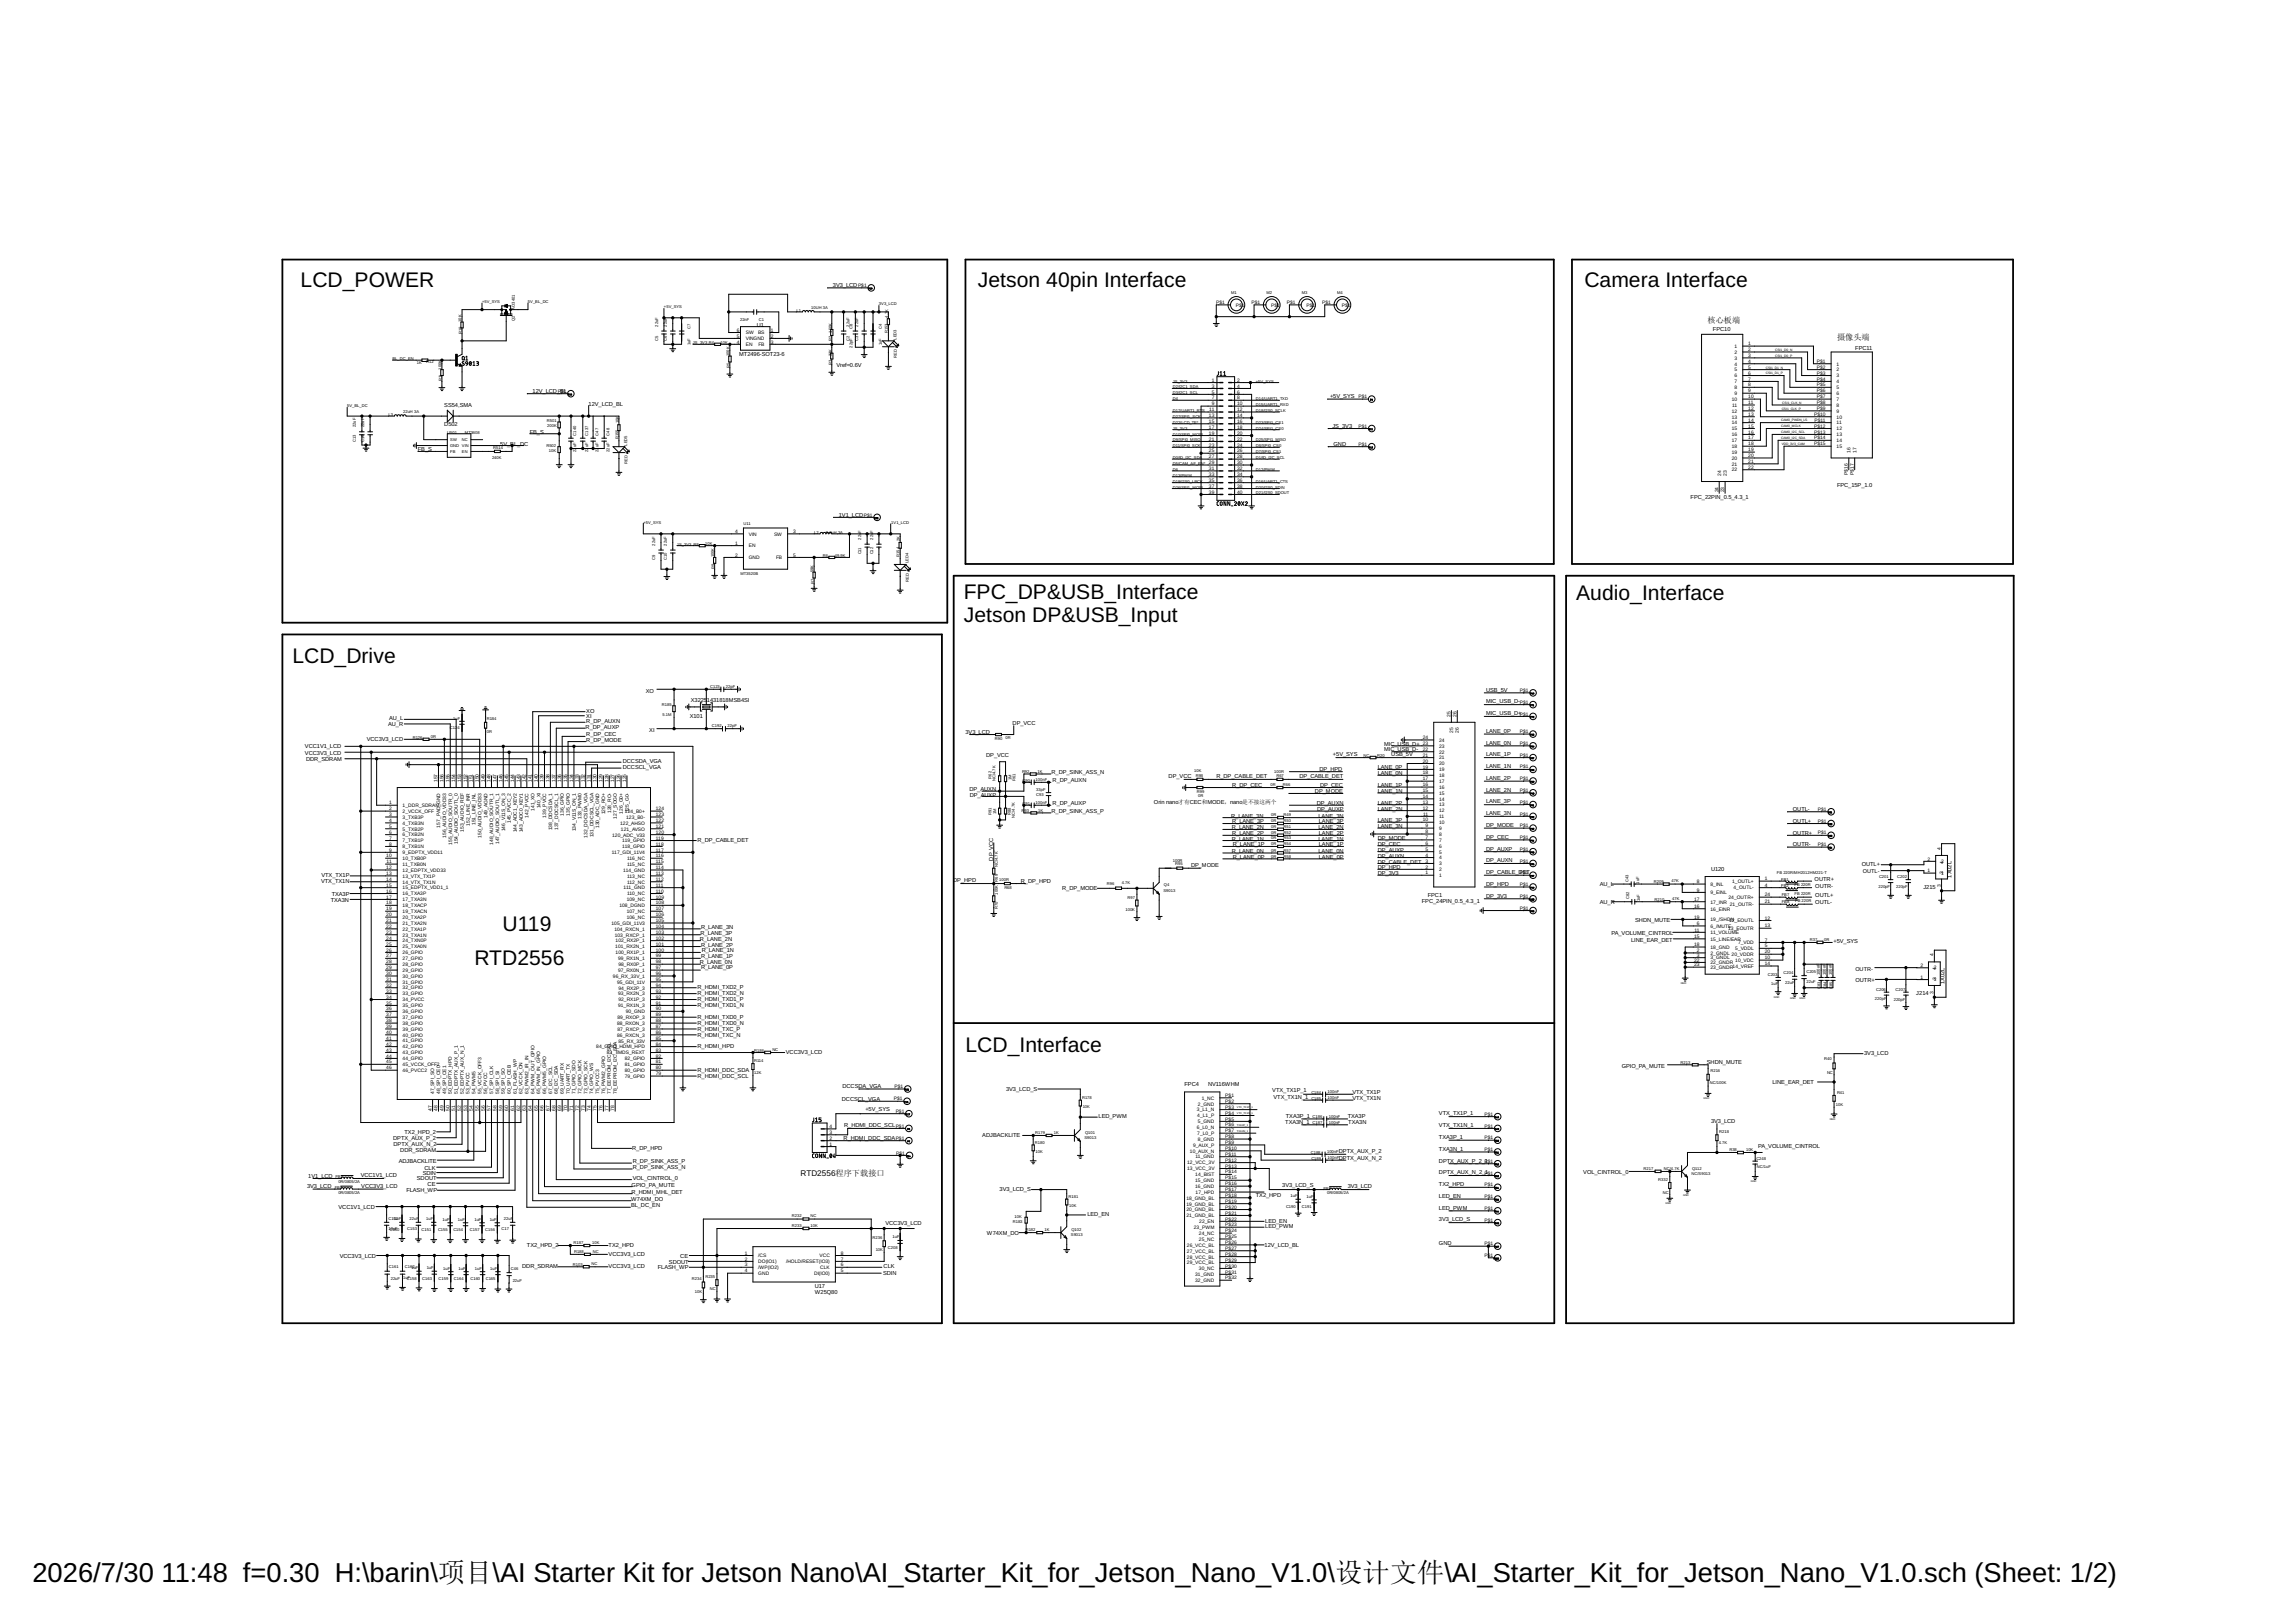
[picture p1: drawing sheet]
<svg xmlns="http://www.w3.org/2000/svg" width="297mm" height="210mm" viewBox="0 0 297 210" stroke-linecap="round" stroke-linejoin="round" font-family="sans-serif">
<defs><g id="words">
<g font-size="3.5">
<text x="4.2" y="204.7">2026/7/30</text>
<text x="20.9" y="204.7">11:48 f=0.30 H:\barin\项目\AI Starter Kit for Jetson Nano\AI_Starter_Kit_for_Jetson_Nano_V1.0\设计文件\AI_Starter_Kit_for_Jetson_Nano_V1.0.sch (Sheet: 1/2)</text>
</g>
<g font-size="2.7">
<text x="38.9" y="37.2">LCD_POWER</text>
<text x="126.5" y="37.2">Jetson 40pin Interface</text>
<text x="205" y="37.2">Camera Interface</text>
<text x="124.7" y="77.5">FPC_DP&amp;USB_Interface</text>
<text x="203.9" y="77.7">Audio_Interface</text>
<text x="124.7" y="80.5">Jetson DP&amp;USB_Input</text>
<text x="37.8" y="85.8">LCD_Drive</text>
<text x="61.4" y="124.9">RTD2556</text>
<text x="65" y="120.5">U119</text>
<text x="124.9" y="136.1">LCD_Interface</text>
</g>
<g font-size="1.1">
<text x="220.9" y="41.7">核心板端</text>
<text x="237.7" y="44">摄像头端</text>
<text x="103.6" y="152.2">RTD2556程序下载接口</text>
</g>
<g font-size=".7">
<text x="107.8" y="37.2">3V3_LCD</text>
<text x="95.6" y="46">MT2496-SOT23-6</text>
<text x="97.9" y="42.3">U1</text>
<text x="108.2" y="47.5">Vref=0.6V</text>
<text x="221.6" y="42.9">FPC10</text>
<text x="240" y="45.3">FPC11</text>
<text x="57.5" y="52.7">SS54,SMA</text>
<text x="68.9" y="50.9">12V_LCD_BL</text>
<text x="76.1" y="52.5">12V_LCD_BL</text>
<text x="172.1" y="51.6">+5V_SYS</text>
<text x="54.1" y="58.4">FB_S</text>
<text x="57.5" y="55.1">D502</text>
<text x="64.7" y="57.7">5V_BL_DC</text>
<text x="68.5" y="56.1">FB_S</text>
<text x="172.4" y="55.4">JS_3V3</text>
<text x="172.5" y="57.7">GND</text>
<text x="218.7" y="64.6">FPC_22PIN_0.5_4.3_1</text>
<text x="237.7" y="63.1">FPC_15P_1.0</text>
<text x="108.5" y="66.9">1V1_LCD</text>
<text x="83.5" y="89.7">XO</text>
<text x="192.3" y="89.5">USB_5V</text>
<text x="47.5" y="95.9">VCC3V3_LCD</text>
<text x="50.2" y="94">AU_R</text>
<text x="50.3" y="93.2">AU_L</text>
<text x="75.8" y="94.3">R_DP_AUXP</text>
<text x="75.8" y="92.9">XI</text>
<text x="75.8" y="92.2">XO</text>
<text x="75.8" y="93.5">R_DP_AUXN</text>
<text x="75.8" y="95.3">R_DP_CEC</text>
<text x="84" y="94.8">XI</text>
<text x="89.2" y="92.9">X101</text>
<text x="89.4" y="90.8">X32251431818MSB4SI</text>
<text x="124.9" y="95">3V3_LCD</text>
<text x="131" y="93.8">DP_VCC</text>
<text x="192.3" y="94.8">LANE_0P</text>
<text x="192.3" y="91">MIC_USB_D-</text>
<text x="192.3" y="92.6">MIC_USB_D+</text>
<text x="39.5" y="97.7">VCC3V3_LCD</text>
<text x="39.5" y="96.8">VCC1V1_LCD</text>
<text x="39.6" y="98.5">DDR_SDRAM</text>
<text x="75.8" y="96.1">R_DP_MODE</text>
<text x="80.6" y="98.8">DCCSDA_VGA</text>
<text x="80.6" y="99.6">DCCSCL_VGA</text>
<text x="127.6" y="98">DP_VCC</text>
<text x="136" y="100.2">R_DP_SINK_ASS_N</text>
<text x="136.2" y="101.2">R_DP_AUXN</text>
<text x="151.2" y="100.6">DP_VCC</text>
<text x="157.4" y="100.7">R_DP_CABLE_DET</text>
<text x="159.4" y="101.8">R_DP_CEC</text>
<text x="168.1" y="100.6">DP_CABLE_DET</text>
<text x="170.7" y="99.7">DP_HPD</text>
<text x="170.8" y="101.8">DP_CEC</text>
<text x="172.4" y="97.8">+5V_SYS</text>
<text x="178.2" y="101.8">LANE_1P</text>
<text x="178.2" y="100.3">LANE_0N</text>
<text x="178.2" y="99.6">LANE_0P</text>
<text x="179.1" y="97.2">MIC_USB_D-</text>
<text x="179.1" y="96.5">MIC_USB_D+</text>
<text x="180" y="97.8">USB_5V</text>
<text x="192.3" y="100.9">LANE_2P</text>
<text x="192.3" y="99.4">LANE_1N</text>
<text x="192.3" y="97.9">LANE_1P</text>
<text x="192.3" y="96.4">LANE_0N</text>
<text x="125.4" y="102.3">DP_AUXN</text>
<text x="125.5" y="103.1">DP_AUXP</text>
<text x="136" y="105.2">R_DP_SINK_ASS_P</text>
<text x="136.2" y="104.2">R_DP_AUXP</text>
<text x="149.3" y="104.1">Orin nano才有CEC和MODE，nano是不接这两个</text>
<text x="159.3" y="105.8">R_LANE_3N</text>
<text x="159.4" y="107.3">R_LANE_2N</text>
<text x="159.4" y="106.6">R_LANE_3P</text>
<text x="170.1" y="102.7">DP_MODE</text>
<text x="170.4" y="104.1">DP_AUXN</text>
<text x="170.4" y="105">DP_AUXP</text>
<text x="170.6" y="105.8">LANE_3N</text>
<text x="170.6" y="107.3">LANE_2N</text>
<text x="170.6" y="106.6">LANE_3P</text>
<text x="178.2" y="107.2">LANE_3N</text>
<text x="178.2" y="106.4">LANE_3P</text>
<text x="178.2" y="104.9">LANE_2N</text>
<text x="178.2" y="104.1">LANE_2P</text>
<text x="178.2" y="102.6">LANE_1N</text>
<text x="192.3" y="105.5">LANE_3N</text>
<text x="192.3" y="104">LANE_3P</text>
<text x="192.3" y="102.5">LANE_2N</text>
<text x="192.3" y="107">DP_MODE</text>
<text x="231.9" y="105">OUTL-</text>
<text x="231.9" y="106.5">OUTL+</text>
<text x="41.6" y="113.5">VTX_TX1P</text>
<text x="90.2" y="108.9">R_DP_CABLE_DET</text>
<text x="128.5" y="111.4" transform="rotate(-90 128.5 111.4)">DP_VCC</text>
<text x="154.1" y="112.2">DP_MODE</text>
<text x="159.4" y="108.8">R_LANE_1N</text>
<text x="159.4" y="110.4">R_LANE_0N</text>
<text x="159.4" y="108.1">R_LANE_2P</text>
<text x="159.5" y="109.5">R_LANE_1P</text>
<text x="159.5" y="111.1">R_LANE_0P</text>
<text x="170.6" y="108.8">LANE_1N</text>
<text x="170.6" y="110.4">LANE_0N</text>
<text x="170.6" y="108.1">LANE_2P</text>
<text x="170.6" y="109.5">LANE_1P</text>
<text x="170.6" y="111.1">LANE_0P</text>
<text x="178.2" y="113.3">DP_3V3</text>
<text x="178.2" y="109.5">DP_CEC</text>
<text x="178.2" y="112.5">DP_HPD</text>
<text x="178.2" y="110.2">DP_AUXP</text>
<text x="178.2" y="111">DP_AUXN</text>
<text x="178.2" y="108.7">DP_MODE</text>
<text x="178.2" y="111.7">DP_CABLE_DET</text>
<text x="192.3" y="108.5">DP_CEC</text>
<text x="192.3" y="110.1">DP_AUXP</text>
<text x="192.3" y="111.6">DP_AUXN</text>
<text x="192.3" y="113.1">DP_CABLE_DET</text>
<text x="221.4" y="112.7">U120</text>
<text x="231.9" y="108">OUTR+</text>
<text x="231.9" y="109.5">OUTR-</text>
<text x="240.9" y="112.1">OUTL+</text>
<text x="241" y="113">OUTL-</text>
<text x="252.5" y="113.6" transform="rotate(-90 252.5 113.6)">1X02L</text>
<text x="41.5" y="114.3">VTX_TX1N</text>
<text x="42.8" y="116.7">TXA3N</text>
<text x="42.9" y="115.9">TXA3P</text>
<text x="123.3" y="114.2">DP_HPD</text>
<text x="132.1" y="114.3">R_DP_HPD</text>
<text x="137.4" y="115.2">R_DP_MODE</text>
<text x="184" y="116.8">FPC_24PIN_0.5_4.3_1</text>
<text x="184.7" y="116.1">FPC1</text>
<text x="192.3" y="116.2">DP_3V3</text>
<text x="192.3" y="114.6">DP_HPD</text>
<text x="207" y="114.6">AU_L</text>
<text x="207" y="116.9">AU_R</text>
<text x="211.6" y="119.3">SHDN_MUTE</text>
<text x="234.8" y="114">OUTR+</text>
<text x="234.8" y="117">OUTL-</text>
<text x="234.8" y="114.9">OUTR-</text>
<text x="234.8" y="116.1">OUTL+</text>
<text x="248.8" y="115">J215</text>
<text x="90.5" y="121.7">R_LANE_2N</text>
<text x="90.5" y="124.8">R_LANE_0N</text>
<text x="90.6" y="121">R_LANE_3P</text>
<text x="90.7" y="120.2">R_LANE_3N</text>
<text x="90.7" y="122.5">R_LANE_2P</text>
<text x="90.7" y="124">R_LANE_1P</text>
<text x="90.7" y="125.5">R_LANE_0P</text>
<text x="90.8" y="123.2">R_LANE_1N</text>
<text x="208.5" y="121">PA_VOLUME_CINTROL</text>
<text x="211" y="121.9">LINE_EAR_DET</text>
<text x="237.2" y="122">+5V_SYS</text>
<text x="240" y="125.6">OUTR-</text>
<text x="90.2" y="130.3">R_HDMI_TXD1_N</text>
<text x="90.2" y="129.6">R_HDMI_TXD1_P</text>
<text x="90.2" y="128.8">R_HDMI_TXD2_N</text>
<text x="90.2" y="128">R_HDMI_TXD2_P</text>
<text x="90.2" y="131.9">R_HDMI_TXD0_P</text>
<text x="240" y="127.1">OUTR+</text>
<text x="247.9" y="128.8">J214</text>
<text x="251.6" y="127.3" transform="rotate(-90 251.6 127.3)">1X02L</text>
<text x="90.2" y="134.1">R_HDMI_TXC_N</text>
<text x="90.2" y="133.4">R_HDMI_TXC_P</text>
<text x="90.2" y="132.6">R_HDMI_TXD0_N</text>
<text x="90.2" y="135.7">R_HDMI_HPD</text>
<text x="101.7" y="136.4">VCC3V3_LCD</text>
<text x="220.8" y="137.6">SHDN_MUTE</text>
<text x="241.2" y="136.6">3V3_LCD</text>
<text x="90.2" y="138.7">R_HDMI_DDC_SDA</text>
<text x="90.2" y="139.5">R_HDMI_DDC_SCL</text>
<text x="108.9" y="142.4">DCCSCL_VGA</text>
<text x="109" y="140.8">DCCSDA_VGA</text>
<text x="112" y="143.8">+5V_SYS</text>
<text x="130.2" y="141.2">3V3_LCD_S</text>
<text x="153.2" y="140.5">FPC4</text>
<text x="156.3" y="140.5">NV116WHM</text>
<text x="164.6" y="141.3">VTX_TX1P_1</text>
<text x="164.8" y="142.2">VTX_TX1N_1</text>
<text x="175" y="141.5">VTX_TX1P</text>
<text x="175" y="142.3">VTX_TX1N</text>
<text x="209.8" y="138.2">GPIO_PA_MUTE</text>
<text x="229.3" y="140.2">LINE_EAR_DET</text>
<text x="50.9" y="147.5">DPTX_AUX_P_2</text>
<text x="50.9" y="148.3">DPTX_AUX_N_2</text>
<text x="51.8" y="149.1">DDR_SDRAM</text>
<text x="52.3" y="146.7">TX2_HPD_2</text>
<text x="81.8" y="148.8">R_DP_HPD</text>
<text x="109.1" y="147.5">R_HDMI_DDC_SDA</text>
<text x="109.2" y="145.9">R_HDMI_DDC_SCL</text>
<text x="127.1" y="147.1">ADJBACKLITE</text>
<text x="142.1" y="144.7">LED_PWM</text>
<text x="166.3" y="145.5">TXA3N_1</text>
<text x="166.4" y="144.7">TXA3P_1</text>
<text x="173.2" y="149.2">DPTX_AUX_P_2</text>
<text x="174.4" y="144.7">TXA3P</text>
<text x="174.4" y="145.5">TXA3N</text>
<text x="186.2" y="145.9">VTX_TX1N_1</text>
<text x="186.2" y="148.9">TXA3N_1</text>
<text x="186.2" y="144.3">VTX_TX1P_1</text>
<text x="186.2" y="147.4">TXA3P_1</text>
<text x="221.4" y="145.3">3V3_LCD</text>
<text x="227.5" y="148.6">PA_VOLUME_CINTROL</text>
<text x="39.7" y="153.7">3V3_LCD</text>
<text x="39.9" y="152.4">1V1_LCD</text>
<text x="46.7" y="152.3">VCC1V1_LCD</text>
<text x="46.7" y="153.8">VCC3V3_LCD</text>
<text x="51.6" y="150.4">ADJBACKLITE</text>
<text x="52.6" y="154.2">FLASH_WP</text>
<text x="53.9" y="152.7">SDOUT</text>
<text x="54.7" y="152">SDIN</text>
<text x="54.9" y="151.4">CLK</text>
<text x="55.3" y="153.5">CE</text>
<text x="81.6" y="155.4">W74XM_DO</text>
<text x="81.7" y="153.6">GPIO_PA_MUTE</text>
<text x="81.7" y="154.5">R_HDMI_MHL_DET</text>
<text x="81.9" y="152.7">VOL_CINTROL_0</text>
<text x="81.9" y="150.5">R_DP_SINK_ASS_P</text>
<text x="81.9" y="151.3">R_DP_SINK_ASS_N</text>
<text x="129.3" y="154.2">3V3_LCD_S</text>
<text x="162.5" y="154.9">TX2_HPD</text>
<text x="165.9" y="153.6">3V3_LCD_S</text>
<text x="173.2" y="150.1">DPTX_AUX_N_2</text>
<text x="174.4" y="153.8">3V3_LCD</text>
<text x="186.2" y="153.5">TX2_HPD</text>
<text x="186.2" y="155">LED_EN</text>
<text x="186.2" y="150.4">DPTX_AUX_P_2_1</text>
<text x="186.2" y="152">DPTX_AUX_N_2_1</text>
<text x="204.8" y="151.9">VOL_CINTROL_0</text>
<text x="43.8" y="156.5">VCC1V1_LCD</text>
<text x="68.2" y="161.4">TX2_HPD_2</text>
<text x="78.7" y="161.3">TX2_HPD</text>
<text x="81.6" y="156.2">BL_DC_EN</text>
<text x="114.5" y="158.5">VCC3V3_LCD</text>
<text x="127.7" y="159.8">W74XM_DO</text>
<text x="140.7" y="157.3">LED_EN</text>
<text x="163.6" y="161.3">12V_LCD_BL</text>
<text x="163.7" y="158.3">LED_EN</text>
<text x="163.7" y="159">LED_PWM</text>
<text x="186.2" y="161.1">GND</text>
<text x="186.2" y="156.5">LED_PWM</text>
<text x="186.2" y="158.1">3V3_LCD_S</text>
<text x="43.9" y="162.8">VCC3V3_LCD</text>
<text x="67.6" y="164.2">DDR_SDRAM</text>
<text x="78.7" y="162.6">VCC3V3_LCD</text>
<text x="78.7" y="164.1">VCC3V3_LCD</text>
<text x="85.1" y="164.2">FLASH_WP</text>
<text x="86.5" y="163.6">SDOUT</text>
<text x="88" y="162.8">CE</text>
<text x="105.4" y="167.4">W25Q80</text>
<text x="105.4" y="166.7">U17</text>
<text x="114.2" y="165">SDIN</text>
<text x="114.3" y="164.2">CLK</text>
</g>
<g font-size=".6">
<text x="111" y="37.1">P$1</text>
<text x="157.3" y="39.4">P$1</text>
<text x="159.9" y="39.7">P$1</text>
<text x="161.9" y="39.4">P$1</text>
<text x="164.5" y="39.7">P$1</text>
<text x="166.5" y="39.4">P$1</text>
<text x="169" y="39.7">P$1</text>
<text x="171.1" y="39.4">P$1</text>
<text x="173.6" y="39.7">P$1</text>
<text x="95.3" y="44.5">4</text>
<text x="95.3" y="43.7">5</text>
<text x="95.3" y="42.9">6</text>
<text x="96.5" y="44.8">EN</text>
<text x="96.5" y="44">VINGND</text>
<text x="96.5" y="43.3">SW</text>
<text x="98.1" y="43.3">BS</text>
<text x="98.1" y="44.8">FB</text>
<text x="99.7" y="42.9">1</text>
<text x="99.7" y="43.7">2</text>
<text x="99.7" y="44.5">3</text>
<text x="224.4" y="45">1</text>
<text x="224.4" y="46.5">3</text>
<text x="224.4" y="45.8">2</text>
<text x="224.4" y="47.3">4</text>
<text x="226.2" y="47.7">5</text>
<text x="226.2" y="44.7">1</text>
<text x="226.2" y="46.2">3</text>
<text x="226.2" y="45.4">2</text>
<text x="226.2" y="47">4</text>
<text x="235.1" y="47">P$1</text>
<text x="235.1" y="47.7">P$2</text>
<text x="237.6" y="47.3">1</text>
<text x="72.1" y="50.9">P$1</text>
<text x="156.4" y="54">13</text>
<text x="156.4" y="53.2">11</text>
<text x="156.8" y="49.4">1</text>
<text x="156.8" y="50.2">3</text>
<text x="156.8" y="50.9">5</text>
<text x="156.8" y="51.7">7</text>
<text x="156.8" y="52.5">9</text>
<text x="160" y="54">14</text>
<text x="160" y="53.2">12</text>
<text x="160" y="52.5">10</text>
<text x="160" y="51.7">8</text>
<text x="160" y="50.9">6</text>
<text x="160" y="50.2">4</text>
<text x="160" y="49.4">2</text>
<text x="175.8" y="51.5">P$1</text>
<text x="224.1" y="53.4">12</text>
<text x="224.1" y="51.9">10</text>
<text x="224.1" y="52.6">11</text>
<text x="224.4" y="50.4">8</text>
<text x="224.4" y="49.6">7</text>
<text x="224.4" y="51.1">9</text>
<text x="224.4" y="48.1">5</text>
<text x="224.4" y="48.8">6</text>
<text x="226.2" y="50">8</text>
<text x="226.2" y="49.3">7</text>
<text x="226.2" y="52.3">11</text>
<text x="226.2" y="50.8">9</text>
<text x="226.2" y="53.1">12</text>
<text x="226.2" y="53.8">13</text>
<text x="226.2" y="48.5">6</text>
<text x="226.2" y="51.5">10</text>
<text x="234.7" y="53.8">P$10</text>
<text x="235.1" y="52.3">P$8</text>
<text x="235.1" y="51.5">P$7</text>
<text x="235.1" y="53.1">P$9</text>
<text x="235.1" y="50">P$5</text>
<text x="235.1" y="50.8">P$6</text>
<text x="235.1" y="48.5">P$3</text>
<text x="235.1" y="49.3">P$4</text>
<text x="237.6" y="52.6">8</text>
<text x="237.6" y="51.9">7</text>
<text x="237.6" y="53.4">9</text>
<text x="237.6" y="50.4">5</text>
<text x="237.6" y="51.1">6</text>
<text x="237.6" y="48.8">3</text>
<text x="237.6" y="48.1">2</text>
<text x="237.6" y="49.6">4</text>
<text x="156.4" y="54.7">15</text>
<text x="156.4" y="55.5">17</text>
<text x="156.4" y="56.3">19</text>
<text x="156.4" y="57">21</text>
<text x="156.4" y="57.8">23</text>
<text x="156.4" y="58.5">25</text>
<text x="156.4" y="59.3">27</text>
<text x="160" y="58.5">26</text>
<text x="160" y="57.8">24</text>
<text x="160" y="57">22</text>
<text x="160" y="56.3">20</text>
<text x="160" y="55.5">18</text>
<text x="160" y="54.7">16</text>
<text x="160" y="59.3">28</text>
<text x="175.8" y="55.3">P$1</text>
<text x="175.8" y="57.7">P$1</text>
<text x="224.1" y="56.4">16</text>
<text x="224.1" y="57.2">17</text>
<text x="224.1" y="58">18</text>
<text x="224.1" y="58.7">19</text>
<text x="224.1" y="59.5">20</text>
<text x="224.1" y="55.7">15</text>
<text x="224.1" y="54.9">14</text>
<text x="224.1" y="54.2">13</text>
<text x="226.2" y="56.1">16</text>
<text x="226.2" y="56.9">17</text>
<text x="226.2" y="57.6">18</text>
<text x="226.2" y="58.4">19</text>
<text x="226.2" y="59.2">20</text>
<text x="226.2" y="55.3">15</text>
<text x="226.2" y="54.6">14</text>
<text x="226.2" y="59.9">21</text>
<text x="234.7" y="57.6">P$15</text>
<text x="234.7" y="56.9">P$14</text>
<text x="234.7" y="55.3">P$12</text>
<text x="234.7" y="56.1">P$13</text>
<text x="234.7" y="54.6">P$11</text>
<text x="237.6" y="58">15</text>
<text x="237.6" y="54.9">11</text>
<text x="237.6" y="57.2">14</text>
<text x="237.6" y="55.7">12</text>
<text x="237.6" y="56.4">13</text>
<text x="237.6" y="54.2">10</text>
<text x="239.4" y="58.6" transform="rotate(-90 239.4 58.6)">16</text>
<text x="240.2" y="58.6" transform="rotate(-90 240.2 58.6)">17</text>
<text x="156.4" y="60.1">29</text>
<text x="156.4" y="60.8">31</text>
<text x="156.4" y="61.6">33</text>
<text x="156.4" y="62.4">35</text>
<text x="156.4" y="63.1">37</text>
<text x="156.4" y="63.9">39</text>
<text x="160" y="60.1">30</text>
<text x="160" y="60.8">32</text>
<text x="160" y="61.6">34</text>
<text x="160" y="62.4">36</text>
<text x="160" y="63.1">38</text>
<text x="160" y="63.9">40</text>
<text x="222.3" y="63.7" transform="rotate(-90 222.3 63.7)">24</text>
<text x="222.7" y="61.6" transform="rotate(-90 222.7 61.6)">24</text>
<text x="223.1" y="63.7" transform="rotate(-90 223.1 63.7)">23</text>
<text x="223.4" y="61.6" transform="rotate(-90 223.4 61.6)">23</text>
<text x="224.1" y="60.3">21</text>
<text x="224.1" y="61">22</text>
<text x="226.2" y="60.7">22</text>
<text x="239.1" y="61.5" transform="rotate(-90 239.1 61.5)">P$16</text>
<text x="239.8" y="61.5" transform="rotate(-90 239.8 61.5)">P$17</text>
<text x="95.1" y="70.5">1</text>
<text x="95.1" y="69">4</text>
<text x="96.9" y="70.8">EN</text>
<text x="96.9" y="69.3">VIN</text>
<text x="100.1" y="69.3">SW</text>
<text x="102.6" y="69">3</text>
<text x="111.8" y="66.8">P$1</text>
<text x="95.1" y="72">2</text>
<text x="96.9" y="72.4">GND</text>
<text x="100.4" y="72.4">FB</text>
<text x="102.6" y="72">5</text>
<text x="196.6" y="89.5">P$1</text>
<text x="184.1" y="95.6">24</text>
<text x="186.2" y="96">24</text>
<text x="187.7" y="92.8" transform="rotate(-90 187.7 92.8)">25</text>
<text x="188" y="94.9" transform="rotate(-90 188 94.9)">25</text>
<text x="188.4" y="92.8" transform="rotate(-90 188.4 92.8)">26</text>
<text x="188.8" y="94.9" transform="rotate(-90 188.8 94.9)">26</text>
<text x="196.6" y="91.1">P$1</text>
<text x="196.6" y="92.6">P$1</text>
<text x="196.6" y="94.9">P$1</text>
<text x="56.6" y="101.2" transform="rotate(-90 56.6 101.2)">157</text>
<text x="57.4" y="101.2" transform="rotate(-90 57.4 101.2)">156</text>
<text x="58.1" y="101.2" transform="rotate(-90 58.1 101.2)">155</text>
<text x="58.9" y="101.2" transform="rotate(-90 58.9 101.2)">154</text>
<text x="59.7" y="101.2" transform="rotate(-90 59.7 101.2)">153</text>
<text x="60.4" y="101.2" transform="rotate(-90 60.4 101.2)">152</text>
<text x="61.2" y="101.2" transform="rotate(-90 61.2 101.2)">151</text>
<text x="61.9" y="101.2" transform="rotate(-90 61.9 101.2)">150</text>
<text x="62.7" y="101.2" transform="rotate(-90 62.7 101.2)">149</text>
<text x="63.5" y="101.2" transform="rotate(-90 63.5 101.2)">148</text>
<text x="64.2" y="101.2" transform="rotate(-90 64.2 101.2)">147</text>
<text x="65" y="101.2" transform="rotate(-90 65 101.2)">146</text>
<text x="65.8" y="101.2" transform="rotate(-90 65.8 101.2)">145</text>
<text x="66.5" y="101.2" transform="rotate(-90 66.5 101.2)">144</text>
<text x="67.3" y="101.2" transform="rotate(-90 67.3 101.2)">143</text>
<text x="68" y="101.2" transform="rotate(-90 68 101.2)">142</text>
<text x="68.8" y="101.2" transform="rotate(-90 68.8 101.2)">141</text>
<text x="69.6" y="101.2" transform="rotate(-90 69.6 101.2)">140</text>
<text x="70.3" y="101.2" transform="rotate(-90 70.3 101.2)">139</text>
<text x="71.1" y="101.2" transform="rotate(-90 71.1 101.2)">138</text>
<text x="71.9" y="101.2" transform="rotate(-90 71.9 101.2)">137</text>
<text x="72.6" y="101.2" transform="rotate(-90 72.6 101.2)">136</text>
<text x="73.4" y="101.2" transform="rotate(-90 73.4 101.2)">135</text>
<text x="74.1" y="101.2" transform="rotate(-90 74.1 101.2)">134</text>
<text x="74.9" y="101.2" transform="rotate(-90 74.9 101.2)">133</text>
<text x="75.7" y="101.2" transform="rotate(-90 75.7 101.2)">132</text>
<text x="76.4" y="101.2" transform="rotate(-90 76.4 101.2)">131</text>
<text x="77.2" y="101.2" transform="rotate(-90 77.2 101.2)">130</text>
<text x="77.9" y="101.2" transform="rotate(-90 77.9 101.2)">129</text>
<text x="78.7" y="101.2" transform="rotate(-90 78.7 101.2)">128</text>
<text x="79.5" y="101.2" transform="rotate(-90 79.5 101.2)">127</text>
<text x="80.2" y="101.2" transform="rotate(-90 80.2 101.2)">126</text>
<text x="81" y="101.2" transform="rotate(-90 81 101.2)">125</text>
<text x="184.1" y="101.7">16</text>
<text x="184.1" y="101">17</text>
<text x="184.1" y="100.2">18</text>
<text x="184.1" y="99.5">19</text>
<text x="184.1" y="98.7">20</text>
<text x="184.1" y="97.9">21</text>
<text x="184.1" y="97.2">22</text>
<text x="184.1" y="96.4">23</text>
<text x="186.2" y="101.3">17</text>
<text x="186.2" y="100.6">18</text>
<text x="186.2" y="99.8">19</text>
<text x="186.2" y="99">20</text>
<text x="186.2" y="98.3">21</text>
<text x="186.2" y="97.5">22</text>
<text x="186.2" y="96.7">23</text>
<text x="196.6" y="96.4">P$1</text>
<text x="196.6" y="97.9">P$1</text>
<text x="196.6" y="99.5">P$1</text>
<text x="196.6" y="101">P$1</text>
<text x="50.3" y="104.1">1</text>
<text x="50.3" y="107.9">6</text>
<text x="50.3" y="107.1">5</text>
<text x="50.3" y="106.4">4</text>
<text x="50.3" y="105.6">3</text>
<text x="50.3" y="104.9">2</text>
<text x="52.1" y="104.4">1_DDR_SDRAM</text>
<text x="52.1" y="107.5">5_TXB2P</text>
<text x="52.1" y="106.7">4_TXB3N</text>
<text x="52.1" y="106">3_TXB3P</text>
<text x="52.1" y="105.2">2_VCCK_OFF</text>
<text x="57" y="107.1" transform="rotate(-90 57 107.1)">157_PAD_GND</text>
<text x="60" y="107.7" transform="rotate(-90 60 107.7)">153_AUDIO_REF</text>
<text x="60.8" y="106.9" transform="rotate(-90 60.8 106.9)">152_LINE_INR</text>
<text x="61.5" y="106.8" transform="rotate(-90 61.5 106.8)">151_LINE_INL</text>
<text x="63.1" y="105.9" transform="rotate(-90 63.1 105.9)">149_AGND</text>
<text x="65.3" y="107.6" transform="rotate(-90 65.3 107.6)">146_V11S_ON_3</text>
<text x="66.1" y="106.5" transform="rotate(-90 66.1 106.5)">145_PVCC_2</text>
<text x="66.9" y="107.7" transform="rotate(-90 66.9 107.7)">144_ADC1_KEY2</text>
<text x="67.6" y="107.7" transform="rotate(-90 67.6 107.7)">143_ADC0_KEY1</text>
<text x="68.4" y="105.8" transform="rotate(-90 68.4 105.8)">142_PVCC</text>
<text x="69.1" y="104.9" transform="rotate(-90 69.1 104.9)">141_XO</text>
<text x="69.9" y="104.6" transform="rotate(-90 69.9 104.6)">140_XI</text>
<text x="70.7" y="105.8" transform="rotate(-90 70.7 105.8)">139_PVCC</text>
<text x="71.4" y="107.5" transform="rotate(-90 71.4 107.5)">138_DDCSDA_1</text>
<text x="72.2" y="107.4" transform="rotate(-90 72.2 107.4)">137_DDCSCL_1</text>
<text x="73" y="105.6" transform="rotate(-90 73 105.6)">136_GPIO</text>
<text x="73.7" y="105.6" transform="rotate(-90 73.7 105.6)">135_GPIO</text>
<text x="74.5" y="107.6" transform="rotate(-90 74.5 107.6)">134_V11S_ON_1</text>
<text x="75.2" y="106" transform="rotate(-90 75.2 106)">133_PWM0</text>
<text x="77.5" y="107.2" transform="rotate(-90 77.5 107.2)">130_ADC_GND</text>
<text x="78.3" y="105.4" transform="rotate(-90 78.3 105.4)">129_RO+</text>
<text x="79.1" y="105.2" transform="rotate(-90 79.1 105.2)">128_RO-</text>
<text x="79.8" y="105.9" transform="rotate(-90 79.8 105.9)">127_SOGO</text>
<text x="80.2" y="106.7">122_AHSO</text>
<text x="80.3" y="107.5">121_AVSO</text>
<text x="80.6" y="105.3" transform="rotate(-90 80.6 105.3)">126_G0+</text>
<text x="80.8" y="105.2">124_B0+</text>
<text x="81" y="106">123_B0-</text>
<text x="81.3" y="105.1" transform="rotate(-90 81.3 105.1)">125_G0-</text>
<text x="84.9" y="107.9">120</text>
<text x="84.9" y="106.4">122</text>
<text x="84.9" y="107.1">121</text>
<text x="84.9" y="104.9">124</text>
<text x="84.9" y="105.6">123</text>
<text x="184.1" y="102.5">15</text>
<text x="184.1" y="103.3">14</text>
<text x="184.1" y="104.8">12</text>
<text x="184.1" y="104">13</text>
<text x="184.1" y="106.3">10</text>
<text x="184.1" y="105.5">11</text>
<text x="184.4" y="107.8">8</text>
<text x="184.4" y="107.1">9</text>
<text x="186.2" y="102.1">16</text>
<text x="186.2" y="102.8">15</text>
<text x="186.2" y="105.9">11</text>
<text x="186.2" y="103.6">14</text>
<text x="186.2" y="107.4">9</text>
<text x="186.2" y="105.1">12</text>
<text x="186.2" y="104.4">13</text>
<text x="186.2" y="106.7">10</text>
<text x="196.6" y="102.5">P$1</text>
<text x="196.6" y="104">P$1</text>
<text x="196.6" y="105.5">P$1</text>
<text x="196.6" y="107.1">P$1</text>
<text x="235.2" y="104.9">P$1</text>
<text x="235.2" y="106.5">P$1</text>
<text x="235.2" y="108">P$1</text>
<text x="50" y="112.5">12</text>
<text x="50" y="111">10</text>
<text x="50" y="113.2">13</text>
<text x="50" y="111.7">11</text>
<text x="50.3" y="110.2">9</text>
<text x="50.3" y="109.4">8</text>
<text x="50.3" y="108.7">7</text>
<text x="52.1" y="110.5">9_EDPTX_VDD11</text>
<text x="52.1" y="112.8">12_EDPTX_VDD33</text>
<text x="52.1" y="112.1">11_TXB0N</text>
<text x="52.1" y="111.3">10_TXB0P</text>
<text x="52.1" y="109.8">8_TXB1N</text>
<text x="52.1" y="109">7_TXB1P</text>
<text x="52.1" y="108.2">6_TXB2N</text>
<text x="52.1" y="113.6">13_VTX_TX1P</text>
<text x="57.7" y="108.4" transform="rotate(-90 57.7 108.4)">156_AUDIO_VDD33</text>
<text x="58.5" y="109.4" transform="rotate(-90 58.5 109.4)">155_AUDIO_SOUTR_0</text>
<text x="59.2" y="109.2" transform="rotate(-90 59.2 109.2)">154_AUDIO_SOUTL_0</text>
<text x="62.3" y="108.4" transform="rotate(-90 62.3 108.4)">150_AUDIO_VDD33</text>
<text x="63.8" y="109.4" transform="rotate(-90 63.8 109.4)">148_AUDIO_SOUTR_1</text>
<text x="64.6" y="109.2" transform="rotate(-90 64.6 109.2)">147_AUDIO_SOUTL_1</text>
<text x="76" y="108.4" transform="rotate(-90 76 108.4)">132_DDCSDA_VGA</text>
<text x="76.8" y="108.4" transform="rotate(-90 76.8 108.4)">131_DDCSCL_VGA</text>
<text x="79.2" y="110.5">117_GDI_11V4</text>
<text x="79.2" y="108.3">120_ADC_V33</text>
<text x="80.5" y="109">119_GPIO</text>
<text x="80.5" y="109.8">118_GPIO</text>
<text x="80.6" y="112.8">114_GND</text>
<text x="81.1" y="113.6">113_NC</text>
<text x="81.1" y="112.1">115_NC</text>
<text x="81.1" y="111.3">116_NC</text>
<text x="84.9" y="112.5">114</text>
<text x="84.9" y="110.2">117</text>
<text x="84.9" y="108.7">119</text>
<text x="84.9" y="113.2">113</text>
<text x="84.9" y="111.7">115</text>
<text x="84.9" y="111">116</text>
<text x="84.9" y="109.4">118</text>
<text x="184.4" y="108.6">7</text>
<text x="184.4" y="110.1">5</text>
<text x="184.4" y="109.4">6</text>
<text x="184.4" y="113.2">1</text>
<text x="184.4" y="111.6">3</text>
<text x="184.4" y="112.4">2</text>
<text x="184.4" y="110.9">4</text>
<text x="186.2" y="108.2">8</text>
<text x="186.2" y="108.9">7</text>
<text x="186.2" y="110.5">5</text>
<text x="186.2" y="109.7">6</text>
<text x="186.2" y="113.5">1</text>
<text x="186.2" y="112">3</text>
<text x="186.2" y="112.7">2</text>
<text x="186.2" y="111.2">4</text>
<text x="196.6" y="108.6">P$1</text>
<text x="196.6" y="110.1">P$1</text>
<text x="196.6" y="111.6">P$1</text>
<text x="196.6" y="113.2">P$1</text>
<text x="228.3" y="113.9">1</text>
<text x="235.2" y="109.5">P$1</text>
<text x="249.4" y="112.9">1</text>
<text x="249.4" y="111.4">2</text>
<text x="251.1" y="110" transform="rotate(-90 251.1 110)">4</text>
<text x="251.1" y="113.2">1</text>
<text x="251.1" y="111.7">2</text>
<text x="251.4" y="113.1" transform="rotate(-90 251.4 113.1)">3</text>
<text x="251.4" y="111.8" transform="rotate(-90 251.4 111.8)">4</text>
<text x="50" y="114.8">15</text>
<text x="50" y="119.3">21</text>
<text x="50" y="118.6">20</text>
<text x="50" y="116.3">17</text>
<text x="50" y="115.5">16</text>
<text x="50" y="117.8">19</text>
<text x="50" y="117">18</text>
<text x="50" y="114">14</text>
<text x="52.1" y="115.1">15_EDPTX_VDD1_1</text>
<text x="52.1" y="119.7">21_TXA2N</text>
<text x="52.1" y="118.9">20_TXA2P</text>
<text x="52.1" y="116.6">17_TXA3N</text>
<text x="52.1" y="115.9">16_TXA3P</text>
<text x="52.1" y="118.1">19_TXACN</text>
<text x="52.1" y="117.4">18_TXACP</text>
<text x="52.1" y="114.3">14_VTX_TX1N</text>
<text x="79.1" y="119.7">105_GDI_11V3</text>
<text x="80.1" y="117.4">108_DGND</text>
<text x="80.7" y="115.1">111_GND</text>
<text x="81.1" y="118.9">106_NC</text>
<text x="81.1" y="118.2">107_NC</text>
<text x="81.1" y="116.6">109_NC</text>
<text x="81.1" y="115.9">110_NC</text>
<text x="81.1" y="114.3">112_NC</text>
<text x="84.9" y="117">108</text>
<text x="84.9" y="114.8">111</text>
<text x="84.9" y="119.3">105</text>
<text x="84.9" y="118.6">106</text>
<text x="84.9" y="117.8">107</text>
<text x="84.9" y="116.3">109</text>
<text x="84.9" y="115.5">110</text>
<text x="84.9" y="114">112</text>
<text x="196.6" y="114.7">P$1</text>
<text x="196.6" y="116.2">P$1</text>
<text x="196.6" y="117.7">P$1</text>
<text x="219.2" y="118.9">19</text>
<text x="219.2" y="116.6">17</text>
<text x="219.2" y="117.5">16</text>
<text x="219.5" y="115.4">9</text>
<text x="219.5" y="119.7">6</text>
<text x="219.5" y="114.3">8</text>
<text x="221.3" y="115.7">9_EINL</text>
<text x="221.3" y="114.6">8_INL</text>
<text x="221.3" y="119.2">19_/SHDN</text>
<text x="221.3" y="116.9">17_INR</text>
<text x="221.3" y="117.8">16_EINR</text>
<text x="223.6" y="116.3">24_OUTR+</text>
<text x="223.7" y="119.4">12_EOUTL</text>
<text x="223.8" y="117.2">21_OUTR-</text>
<text x="224.1" y="114.3">1_OUTL+</text>
<text x="224.3" y="115.1">4_OUTL-</text>
<text x="228.3" y="116">24</text>
<text x="228.3" y="114.8">4</text>
<text x="228.3" y="116.9">21</text>
<text x="228.3" y="119">12</text>
<text x="251.1" y="114.8" transform="rotate(-90 251.1 114.8)">3</text>
<text x="50" y="123.1">26</text>
<text x="50" y="123.9">27</text>
<text x="50" y="124.7">28</text>
<text x="50" y="125.4">29</text>
<text x="50" y="122.4">25</text>
<text x="50" y="120.9">23</text>
<text x="50" y="120.1">22</text>
<text x="50" y="121.6">24</text>
<text x="52.1" y="123.5">26_GPIO</text>
<text x="52.1" y="124.2">27_GPIO</text>
<text x="52.1" y="125">28_GPIO</text>
<text x="52.1" y="125.8">29_GPIO</text>
<text x="52.1" y="122.7">25_TXA0N</text>
<text x="52.1" y="121.2">23_TXA1N</text>
<text x="52.1" y="120.4">22_TXA1P</text>
<text x="52.1" y="122">24_TXN0P</text>
<text x="79.5" y="120.4">104_RXCN_1</text>
<text x="79.5" y="121.2">103_RXCP_1</text>
<text x="79.6" y="122.7">101_RX2N_1</text>
<text x="79.6" y="123.5">100_RX1P_1</text>
<text x="79.6" y="122">102_RX2P_1</text>
<text x="80" y="125.8">97_RX0N_1</text>
<text x="80" y="124.2">99_RX1N_1</text>
<text x="80" y="125">98_RX0P_1</text>
<text x="84.9" y="125.4">97</text>
<text x="84.9" y="124.7">98</text>
<text x="84.9" y="123.9">99</text>
<text x="84.9" y="123.1">100</text>
<text x="84.9" y="122.4">101</text>
<text x="84.9" y="121.6">102</text>
<text x="84.9" y="120.1">104</text>
<text x="84.9" y="120.9">103</text>
<text x="219.2" y="125">23</text>
<text x="219.2" y="124.4">22</text>
<text x="219.2" y="122.5">18</text>
<text x="219.2" y="121.4">15</text>
<text x="219.2" y="120.6">11</text>
<text x="219.5" y="123.8">3</text>
<text x="219.5" y="123.2">2</text>
<text x="221.3" y="120.1">6_/MUTE</text>
<text x="221.3" y="124.2">3_GNDL</text>
<text x="221.3" y="125.4">23_GNDR14_VREF</text>
<text x="221.3" y="123.6">2_GNDL</text>
<text x="221.3" y="124.8">22_GNDR</text>
<text x="221.3" y="120.9">11_VOLUME</text>
<text x="221.3" y="122.8">18_GND</text>
<text x="221.3" y="121.7">15_LINE/EAR</text>
<text x="223.6" y="120.4">13_EOUTR</text>
<text x="224" y="123.7">20_VDDR</text>
<text x="224.5" y="124.5">10_VDC</text>
<text x="224.5" y="123">5_VDDL</text>
<text x="224.9" y="122.2">7_VDD</text>
<text x="228.3" y="124.1">10</text>
<text x="228.3" y="122.6">5</text>
<text x="228.3" y="121.8">7</text>
<text x="228.3" y="123.4">20</text>
<text x="228.3" y="124.9">14</text>
<text x="228.3" y="120">13</text>
<text x="248.4" y="125.1">2</text>
<text x="250.2" y="123.8" transform="rotate(-90 250.2 123.8)">4</text>
<text x="250.2" y="125.5">2</text>
<text x="250.5" y="125.5" transform="rotate(-90 250.5 125.5)">4</text>
<text x="50" y="126.2">30</text>
<text x="50" y="127">31</text>
<text x="50" y="127.7">32</text>
<text x="50" y="128.5">33</text>
<text x="50" y="130">35</text>
<text x="50" y="130.8">36</text>
<text x="50" y="131.5">37</text>
<text x="50" y="129.2">34</text>
<text x="52.1" y="126.5">30_GPIO</text>
<text x="52.1" y="127.3">31_GPIO</text>
<text x="52.1" y="128">32_GPIO</text>
<text x="52.1" y="128.8">33_GPIO</text>
<text x="52.1" y="130.3">35_GPIO</text>
<text x="52.1" y="131.1">36_GPIO</text>
<text x="52.1" y="131.9">37_GPIO</text>
<text x="52.1" y="129.6">34_PVCC</text>
<text x="79.3" y="126.5">96_RX_33V_1</text>
<text x="79.8" y="127.3">95_GDI_11V</text>
<text x="79.9" y="131.9">89_RXOP_3</text>
<text x="80" y="130.3">91_RX1N_3</text>
<text x="80" y="128.8">93_RX2N_3</text>
<text x="80" y="129.6">92_RX1P_3</text>
<text x="80" y="128.1">94_RX2P_3</text>
<text x="81" y="131.1">90_GND</text>
<text x="84.9" y="127">95</text>
<text x="84.9" y="130.8">90</text>
<text x="84.9" y="130">91</text>
<text x="84.9" y="129.2">92</text>
<text x="84.9" y="128.5">93</text>
<text x="84.9" y="127.7">94</text>
<text x="84.9" y="131.5">89</text>
<text x="84.9" y="126.2">96</text>
<text x="248.4" y="126.7">1</text>
<text x="250.2" y="128.6" transform="rotate(-90 250.2 128.6)">3</text>
<text x="250.2" y="127">1</text>
<text x="250.5" y="126.8" transform="rotate(-90 250.5 126.8)">3</text>
<text x="50" y="132.3">38</text>
<text x="50" y="133">39</text>
<text x="50" y="133.8">40</text>
<text x="50" y="134.6">41</text>
<text x="50" y="135.3">42</text>
<text x="50" y="136.1">43</text>
<text x="50" y="136.9">44</text>
<text x="50" y="137.6">45</text>
<text x="52.1" y="132.6">38_GPIO</text>
<text x="52.1" y="133.4">39_GPIO</text>
<text x="52.1" y="134.1">40_GPIO</text>
<text x="52.1" y="134.9">41_GPIO</text>
<text x="52.1" y="135.7">42_GPIO</text>
<text x="52.1" y="136.4">43_GPIO</text>
<text x="52.1" y="137.2">44_GPIO</text>
<text x="52.1" y="138">45_VCCK_OFF2</text>
<text x="77.1" y="135.7">84_GPIO_HDMI_HPD</text>
<text x="78.5" y="136.4">83_TMDS_REXT</text>
<text x="79.8" y="132.6">88_RXON_3</text>
<text x="79.8" y="134.2">86_RXCN_3</text>
<text x="79.9" y="133.4">87_RXCP_3</text>
<text x="80" y="134.9">85_RX_33V</text>
<text x="80.8" y="137.2">82_GPIO</text>
<text x="80.8" y="138">81_GPIO</text>
<text x="84.9" y="135.3">84</text>
<text x="84.9" y="136.9">82</text>
<text x="84.9" y="137.6">81</text>
<text x="84.9" y="133.8">86</text>
<text x="84.9" y="133">87</text>
<text x="84.9" y="132.3">88</text>
<text x="84.9" y="134.6">85</text>
<text x="84.9" y="136.1">83</text>
<text x="50" y="138.4">46</text>
<text x="52.1" y="138.7">46_PVCC2</text>
<text x="55.9" y="143.7" transform="rotate(-90 55.9 143.7)">47</text>
<text x="56.2" y="141.6" transform="rotate(-90 56.2 141.6)">47_SPI_SO</text>
<text x="56.6" y="143.7" transform="rotate(-90 56.6 143.7)">48</text>
<text x="57" y="141.6" transform="rotate(-90 57 141.6)">48_SPI_CE0</text>
<text x="57.4" y="143.7" transform="rotate(-90 57.4 143.7)">49</text>
<text x="57.7" y="141.6" transform="rotate(-90 57.7 141.6)">49_SPI_CE1</text>
<text x="58.1" y="143.7" transform="rotate(-90 58.1 143.7)">50</text>
<text x="58.5" y="141.6" transform="rotate(-90 58.5 141.6)">50_EDPTX_HPD</text>
<text x="58.9" y="143.7" transform="rotate(-90 58.9 143.7)">51</text>
<text x="59.2" y="141.6" transform="rotate(-90 59.2 141.6)">51_EDPTX_AUX_P_1</text>
<text x="59.7" y="143.7" transform="rotate(-90 59.7 143.7)">52</text>
<text x="60" y="141.6" transform="rotate(-90 60 141.6)">52_EDPTX_AUX_N_1</text>
<text x="60.4" y="143.7" transform="rotate(-90 60.4 143.7)">53</text>
<text x="60.8" y="141.6" transform="rotate(-90 60.8 141.6)">53_PVCC</text>
<text x="61.2" y="143.7" transform="rotate(-90 61.2 143.7)">54</text>
<text x="61.5" y="141.6" transform="rotate(-90 61.5 141.6)">54_PWM5</text>
<text x="61.9" y="143.7" transform="rotate(-90 61.9 143.7)">55</text>
<text x="62.3" y="141.6" transform="rotate(-90 62.3 141.6)">55_VCCK_OFF3</text>
<text x="62.7" y="143.7" transform="rotate(-90 62.7 143.7)">56</text>
<text x="63" y="141.6" transform="rotate(-90 63 141.6)">56_PVCC</text>
<text x="63.5" y="143.7" transform="rotate(-90 63.5 143.7)">57</text>
<text x="63.8" y="141.6" transform="rotate(-90 63.8 141.6)">57_SPI_CLK</text>
<text x="64.2" y="143.7" transform="rotate(-90 64.2 143.7)">58</text>
<text x="64.6" y="141.6" transform="rotate(-90 64.6 141.6)">58_SPI_SI</text>
<text x="65" y="143.7" transform="rotate(-90 65 143.7)">59</text>
<text x="65.3" y="141.6" transform="rotate(-90 65.3 141.6)">59_SPI_SO</text>
<text x="65.8" y="143.7" transform="rotate(-90 65.8 143.7)">60</text>
<text x="66.1" y="141.6" transform="rotate(-90 66.1 141.6)">60_SPI_CEB</text>
<text x="66.5" y="143.7" transform="rotate(-90 66.5 143.7)">61</text>
<text x="66.9" y="141.6" transform="rotate(-90 66.9 141.6)">61_FLASH_WP</text>
<text x="67.3" y="143.7" transform="rotate(-90 67.3 143.7)">62</text>
<text x="67.6" y="141.6" transform="rotate(-90 67.6 141.6)">62_VCCK_ON</text>
<text x="68" y="143.7" transform="rotate(-90 68 143.7)">63</text>
<text x="68.4" y="141.6" transform="rotate(-90 68.4 141.6)">63_PWM2_IR_IN</text>
<text x="68.8" y="143.7" transform="rotate(-90 68.8 143.7)">64</text>
<text x="69.1" y="141.6" transform="rotate(-90 69.1 141.6)">64_PWM_OUT_GPIO</text>
<text x="69.6" y="143.7" transform="rotate(-90 69.6 143.7)">65</text>
<text x="69.9" y="141.6" transform="rotate(-90 69.9 141.6)">65_PWM_IN_GPIO</text>
<text x="70.3" y="143.7" transform="rotate(-90 70.3 143.7)">66</text>
<text x="70.7" y="141.6" transform="rotate(-90 70.7 141.6)">66_PWM5_GPIO</text>
<text x="71.1" y="143.7" transform="rotate(-90 71.1 143.7)">67</text>
<text x="71.4" y="141.6" transform="rotate(-90 71.4 141.6)">67_I2C_SCL</text>
<text x="71.9" y="143.7" transform="rotate(-90 71.9 143.7)">68</text>
<text x="72.2" y="141.6" transform="rotate(-90 72.2 141.6)">68_I2C_SDA</text>
<text x="72.6" y="143.7" transform="rotate(-90 72.6 143.7)">69</text>
<text x="72.9" y="141.6" transform="rotate(-90 72.9 141.6)">69_UART_RX</text>
<text x="73.4" y="143.7" transform="rotate(-90 73.4 143.7)">70</text>
<text x="73.7" y="141.6" transform="rotate(-90 73.7 141.6)">70_UART_TX</text>
<text x="74.1" y="143.7" transform="rotate(-90 74.1 143.7)">71</text>
<text x="74.5" y="141.6" transform="rotate(-90 74.5 141.6)">71_GPIO_SDO</text>
<text x="74.9" y="143.7" transform="rotate(-90 74.9 143.7)">72</text>
<text x="75.2" y="141.6" transform="rotate(-90 75.2 141.6)">72_GPIO_MCK</text>
<text x="75.7" y="143.7" transform="rotate(-90 75.7 143.7)">73</text>
<text x="76" y="141.6" transform="rotate(-90 76 141.6)">73_GPIO_SCK</text>
<text x="76.4" y="143.7" transform="rotate(-90 76.4 143.7)">74</text>
<text x="76.8" y="141.6" transform="rotate(-90 76.8 141.6)">74_GPIO_WS</text>
<text x="77.2" y="143.7" transform="rotate(-90 77.2 143.7)">75</text>
<text x="77.5" y="141.6" transform="rotate(-90 77.5 141.6)">75_PVCC3</text>
<text x="77.9" y="143.7" transform="rotate(-90 77.9 143.7)">76</text>
<text x="78.3" y="141.6" transform="rotate(-90 78.3 141.6)">76_PWM2_GPIO</text>
<text x="78.7" y="143.7" transform="rotate(-90 78.7 143.7)">77</text>
<text x="79" y="141.6" transform="rotate(-90 79 141.6)">77_EEPROM_I2C_SCL</text>
<text x="79.5" y="143.7" transform="rotate(-90 79.5 143.7)">78</text>
<text x="79.8" y="141.6" transform="rotate(-90 79.8 141.6)">78_EEPROM_I2C_SDA</text>
<text x="80.8" y="139.5">79_GPIO</text>
<text x="80.8" y="138.7">80_GPIO</text>
<text x="84.9" y="139.1">79</text>
<text x="84.9" y="138.4">80</text>
<text x="115.6" y="142.4">P$1</text>
<text x="115.7" y="140.8">P$1</text>
<text x="154.9" y="143.8">3_L1_N</text>
<text x="155" y="143.1">2_GND</text>
<text x="155.5" y="142.3">1_NC</text>
<text x="158.5" y="142">P$1</text>
<text x="158.5" y="142.7">P$2</text>
<text x="158.5" y="143.5">P$3</text>
<text x="107.3" y="148.3">1</text>
<text x="107.3" y="147.5">2</text>
<text x="107.3" y="146.8">3</text>
<text x="107.3" y="146">4</text>
<text x="115.9" y="145.9">P$1</text>
<text x="115.9" y="144">P$1</text>
<text x="115.9" y="147.5">P$1</text>
<text x="116" y="149.4">P$1</text>
<text x="153.9" y="149.2">10_AUX_N</text>
<text x="154.3" y="148.4">9_AUX_P</text>
<text x="154.7" y="149.9">11_GND</text>
<text x="154.9" y="146.1">6_L0_N</text>
<text x="154.9" y="144.6">4_L1_P</text>
<text x="154.9" y="146.9">7_L0_P</text>
<text x="155" y="145.3">5_GND</text>
<text x="155" y="147.6">8_GND</text>
<text x="158.5" y="144.2">P$4</text>
<text x="158.5" y="145">P$5</text>
<text x="158.5" y="145.8">P$6</text>
<text x="158.5" y="146.5">P$7</text>
<text x="158.5" y="147.3">P$8</text>
<text x="158.5" y="148.1">P$9</text>
<text x="158.5" y="148.8">P$10</text>
<text x="158.5" y="149.6">P$11</text>
<text x="192.1" y="144.4">P$1</text>
<text x="192.1" y="145.9">P$1</text>
<text x="192.1" y="147.4">P$1</text>
<text x="192.1" y="149">P$1</text>
<text x="153.5" y="155.3">18_GND_BL</text>
<text x="153.6" y="150.7">12_VCC_3V</text>
<text x="153.6" y="151.4">13_VCC_3V</text>
<text x="154.6" y="153">15_GND</text>
<text x="154.6" y="153.7">16_GND</text>
<text x="154.6" y="152.2">14_BIST</text>
<text x="154.7" y="154.5">17_HPD</text>
<text x="158.5" y="150.3">P$12</text>
<text x="158.5" y="151.1">P$13</text>
<text x="158.5" y="151.9">P$14</text>
<text x="158.5" y="152.6">P$15</text>
<text x="158.5" y="153.4">P$16</text>
<text x="158.5" y="154.1">P$17</text>
<text x="158.5" y="154.9">P$18</text>
<text x="158.5" y="155.7">P$19</text>
<text x="192.1" y="150.5">P$1</text>
<text x="192.1" y="152">P$1</text>
<text x="192.1" y="153.5">P$1</text>
<text x="192.1" y="155.1">P$1</text>
<text x="153.5" y="156">19_GND_BL</text>
<text x="153.5" y="156.8">20_GND_BL</text>
<text x="153.5" y="157.5">21_GND_BL</text>
<text x="153.6" y="161.3">26_VCC_BL</text>
<text x="154.5" y="159.1">23_PWM</text>
<text x="155.1" y="159.8">24_NC</text>
<text x="155.1" y="160.6">25_NC</text>
<text x="155.2" y="158.3">22_EN</text>
<text x="158.5" y="156.4">P$20</text>
<text x="158.5" y="157.2">P$21</text>
<text x="158.5" y="158">P$22</text>
<text x="158.5" y="158.7">P$23</text>
<text x="158.5" y="159.5">P$24</text>
<text x="158.5" y="160.2">P$25</text>
<text x="158.5" y="161">P$26</text>
<text x="158.5" y="161.8">P$27</text>
<text x="192.1" y="156.6">P$1</text>
<text x="192.1" y="158.1">P$1</text>
<text x="192.1" y="161.2">P$1</text>
<text x="96.3" y="162.4">1</text>
<text x="96.3" y="163.9">3</text>
<text x="96.3" y="163.1">2</text>
<text x="96.3" y="164.7">4</text>
<text x="98.1" y="162.7">/CS</text>
<text x="98.1" y="164.2">/WP(IO2)</text>
<text x="98.1" y="163.5">DO(IO1)</text>
<text x="98.1" y="165">GND</text>
<text x="101.7" y="163.5">/HOLD/RESET(IO3)</text>
<text x="105.3" y="165">DI(IO0)</text>
<text x="106" y="162.7">VCC</text>
<text x="106.1" y="164.2">CLK</text>
<text x="108.8" y="163.1">7</text>
<text x="108.8" y="163.9">6</text>
<text x="108.8" y="164.7">5</text>
<text x="108.8" y="162.4">8</text>
<text x="153.6" y="162.1">27_VCC_BL</text>
<text x="153.6" y="162.9">28_VCC_BL</text>
<text x="153.6" y="163.6">29_VCC_BL</text>
<text x="154.6" y="165.2">31_GND</text>
<text x="154.6" y="165.9">32_GND</text>
<text x="155.1" y="164.4">30_NC</text>
<text x="158.5" y="162.5">P$28</text>
<text x="158.5" y="163.3">P$29</text>
<text x="158.5" y="164">P$30</text>
<text x="158.5" y="164.8">P$31</text>
<text x="158.5" y="165.6">P$32</text>
<text x="192.1" y="162.7">P$1</text>
</g>
<g font-size=".5">
<text x="59.7" y="41.7" transform="rotate(-90 59.7 41.7)">10K</text>
<text x="62.4" y="39.2">+5V_SYS</text>
<text x="66.6" y="41.6" transform="rotate(-90 66.6 41.6)">Q2</text>
<text x="66.6" y="40.1" transform="rotate(-90 66.6 40.1)">AO3401</text>
<text x="68.3" y="39.2">5V_BL_DC</text>
<text x="85.9" y="39.9">+5V_SYS</text>
<text x="95.7" y="41.5">22nF</text>
<text x="98.2" y="41.5">C1</text>
<text x="103" y="40.4">L1</text>
<text x="104.9" y="40">10UH 3A</text>
<text x="113.7" y="39.5">3V3_LCD</text>
<text x="114.9" y="41.1" transform="rotate(-90 114.9 41.1)">4.7K</text>
<text x="159.3" y="38">M1</text>
<text x="163.8" y="38">M2</text>
<text x="168.4" y="38">M3</text>
<text x="173" y="38">M4</text>
<text x="50.8" y="46.6">BL_DC_EN</text>
<text x="53.9" y="47.1">1K</text>
<text x="55.1" y="47">R12</text>
<text x="57.1" y="47.8" transform="rotate(-90 57.1 47.8)">100K</text>
<text x="59.8" y="43.2" transform="rotate(-90 59.8 43.2)">R10</text>
<text x="85.1" y="44.2" transform="rotate(-90 85.1 44.2)">C5</text>
<text x="85.1" y="42.3" transform="rotate(-90 85.1 42.3)">22uF</text>
<text x="86.3" y="44.2" transform="rotate(-90 86.3 44.2)">C6</text>
<text x="86.3" y="42.3" transform="rotate(-90 86.3 42.3)">22uF</text>
<text x="89.3" y="44.7" transform="rotate(-90 89.3 44.7)">1uF</text>
<text x="89.3" y="42.6" transform="rotate(-90 89.3 42.6)">C7</text>
<text x="89.6" y="44.6">JS_3V3 R4</text>
<text x="93.2" y="44.5">10K</text>
<text x="94.4" y="46.1" transform="rotate(-90 94.4 46.1)">100K</text>
<text x="94.4" y="47.6" transform="rotate(-90 94.4 47.6)">R5</text>
<text x="107.6" y="47.2" transform="rotate(-90 107.6 47.2)">R3</text>
<text x="107.6" y="46.1" transform="rotate(-90 107.6 46.1)">33K</text>
<text x="107.6" y="44.2" transform="rotate(-90 107.6 44.2)">R2</text>
<text x="107.6" y="43" transform="rotate(-90 107.6 43)">150K</text>
<text x="109.9" y="44.2" transform="rotate(-90 109.9 44.2)">C2</text>
<text x="109.9" y="42.3" transform="rotate(-90 109.9 42.3)">22uF</text>
<text x="110.3" y="45" transform="rotate(-90 110.3 45)">22pF</text>
<text x="110.3" y="42.6" transform="rotate(-90 110.3 42.6)">C8</text>
<text x="111" y="44.2" transform="rotate(-90 111 44.2)">C3</text>
<text x="111" y="42.3" transform="rotate(-90 111 42.3)">22uF</text>
<text x="114.1" y="44.7" transform="rotate(-90 114.1 44.7)">1uF</text>
<text x="114.1" y="42.6" transform="rotate(-90 114.1 42.6)">C4</text>
<text x="114.9" y="43.1" transform="rotate(-90 114.9 43.1)">R153</text>
<text x="116" y="44" transform="rotate(-90 116 44)">LED3</text>
<text x="116" y="46.3" transform="rotate(-90 116 46.3)">RED</text>
<text x="44.9" y="52.7">5V_BL_DC</text>
<text x="50.2" y="53.9">L3</text>
<text x="52.2" y="53.5">22uH 3A</text>
<text x="57.2" y="49.4" transform="rotate(-90 57.2 49.4)">R11</text>
<text x="151.7" y="49.5">JS_3V3</text>
<text x="151.7" y="50.3">D2/I2C1_SDA</text>
<text x="151.7" y="51">D3/I2C1_SCL</text>
<text x="151.7" y="51.8">D4</text>
<text x="151.7" y="53.3">D17/UART1_RTS</text>
<text x="162.5" y="49.5">+5V_SYS</text>
<text x="162.5" y="53.3">D18/I2S0_SCLK</text>
<text x="162.5" y="52.6">D15/UART1_RXD</text>
<text x="162.5" y="51.8">D14/UART1_TXD</text>
<text x="46.1" y="57.2" transform="rotate(-90 46.1 57.2)">C13</text>
<text x="46.1" y="55.3" transform="rotate(-90 46.1 55.3)">22uF</text>
<text x="47.1" y="57.2" transform="rotate(-90 47.1 57.2)">C14</text>
<text x="47.1" y="55.3" transform="rotate(-90 47.1 55.3)">22uF</text>
<text x="57.9" y="56.1">U501</text>
<text x="58.2" y="57.1">SW</text>
<text x="58.2" y="57.9">GND VIN</text>
<text x="58.2" y="58.6">FB</text>
<text x="59.8" y="58.6">EN</text>
<text x="59.8" y="57.1">NC</text>
<text x="60.2" y="56.1">MT3608</text>
<text x="63.7" y="59.3">240K</text>
<text x="63.8" y="58">R514</text>
<text x="70.7" y="57.8">R502</text>
<text x="70.8" y="54.6">R501</text>
<text x="70.8" y="55.2">200K</text>
<text x="71" y="58.5">10K</text>
<text x="74.5" y="56.4" transform="rotate(-90 74.5 56.4)">C140</text>
<text x="74.5" y="58.5" transform="rotate(-90 74.5 58.5)">22uF</text>
<text x="76.1" y="56.4" transform="rotate(-90 76.1 56.4)">C137</text>
<text x="76.1" y="58.5" transform="rotate(-90 76.1 58.5)">22uF</text>
<text x="77.4" y="56.4" transform="rotate(-90 77.4 56.4)">C47</text>
<text x="77.4" y="58.5" transform="rotate(-90 77.4 58.5)">22uF</text>
<text x="78.8" y="56.4" transform="rotate(-90 78.8 56.4)">C48</text>
<text x="78.8" y="58.5" transform="rotate(-90 78.8 58.5)">22uF</text>
<text x="80" y="56.8" transform="rotate(-90 80 56.8)">R155</text>
<text x="80" y="54.8" transform="rotate(-90 80 54.8)">10K</text>
<text x="81.1" y="57.7" transform="rotate(-90 81.1 57.7)">LED5</text>
<text x="151.7" y="55.6">JS_3V3</text>
<text x="151.7" y="54.1">D27/SPI1_SCK</text>
<text x="151.7" y="54.8">D22/LCD_TE*</text>
<text x="151.7" y="56.4">D10/SPI0_MOS</text>
<text x="151.7" y="57.1">D9/SPI0_MISO</text>
<text x="151.7" y="57.9">D11/SPI0_SCK</text>
<text x="151.7" y="59.4">D0/ID_I2C_SDA</text>
<text x="155.5" y="56.4">I</text>
<text x="162.5" y="59.4">D1/ID_I2C_SCL</text>
<text x="162.5" y="58.7">D7/SPI0_CS1</text>
<text x="162.5" y="57.9">D8/SPI0_CS0</text>
<text x="162.5" y="57.1">D25/SPI1_MISO</text>
<text x="162.5" y="55.6">D24/SPI1_CS0</text>
<text x="162.5" y="54.8">D23/SPI1_CS1</text>
<text x="81.2" y="60" transform="rotate(-90 81.2 60)">RED</text>
<text x="151.7" y="60.2">D5/CAM_AF_EN*</text>
<text x="151.7" y="60.9">D6</text>
<text x="151.7" y="61.7">D13/PWM</text>
<text x="151.7" y="62.5">D19/I2S0_LRCK</text>
<text x="151.7" y="63.2">D26/SPI1_MOS</text>
<text x="155.5" y="63.2">I</text>
<text x="162.5" y="64">D21/I2S0_SDOUT</text>
<text x="162.5" y="63.2">D20/I2S0_SDIN</text>
<text x="162.5" y="62.5">D16/UART1_CTS</text>
<text x="162.5" y="60.9">D12/PWM</text>
<text x="83.2" y="67.8">+5V_SYS</text>
<text x="84.8" y="70.6" transform="rotate(-90 84.8 70.6)">22uF</text>
<text x="86.3" y="70.6" transform="rotate(-90 86.3 70.6)">22uF</text>
<text x="87.6" y="70.6">JS_3V3 R8</text>
<text x="91.2" y="70.5">10K</text>
<text x="96.2" y="67.9">U11</text>
<text x="105.3" y="69.1">L2</text>
<text x="106.9" y="69.1">3.3uH 3A</text>
<text x="111.4" y="71.8" transform="rotate(-90 111.4 71.8)">C11</text>
<text x="111.4" y="69.9" transform="rotate(-90 111.4 69.9)">22u</text>
<text x="111.4" y="69" transform="rotate(-90 111.4 69)">F</text>
<text x="112.9" y="71.8" transform="rotate(-90 112.9 71.8)">C12</text>
<text x="112.9" y="69.9" transform="rotate(-90 112.9 69.9)">22uF</text>
<text x="115.3" y="67.9">1V1_LCD</text>
<text x="116.4" y="70" transform="rotate(-90 116.4 70)">2K</text>
<text x="84.8" y="72.5" transform="rotate(-90 84.8 72.5)">C9</text>
<text x="86.3" y="72.5" transform="rotate(-90 86.3 72.5)">C10</text>
<text x="92.4" y="72.1" transform="rotate(-90 92.4 72.1)">100K</text>
<text x="92.5" y="73.7" transform="rotate(-90 92.5 73.7)">R9</text>
<text x="95.8" y="74.4">MT3520B</text>
<text x="105.3" y="74" transform="rotate(-90 105.3 74)">59K</text>
<text x="105.3" y="75.6" transform="rotate(-90 105.3 75.6)">R7</text>
<text x="106.5" y="72.1">R6</text>
<text x="108" y="72.1">49.9K</text>
<text x="116.4" y="72.1" transform="rotate(-90 116.4 72.1)">R154</text>
<text x="117.5" y="72.9" transform="rotate(-90 117.5 72.9)">LED4</text>
<text x="117.6" y="75.3" transform="rotate(-90 117.6 75.3)">RED</text>
<text x="91.9" y="89">C123</text>
<text x="93.9" y="89">22pF</text>
<text x="53.4" y="95.6">R126</text>
<text x="55.7" y="95.5">0R</text>
<text x="58.2" y="94.4">C12</text>
<text x="58.6" y="93.2">1uF</text>
<text x="59.2" y="94.4">4</text>
<text x="63" y="94.8">0R</text>
<text x="63" y="93.2">R184</text>
<text x="85.6" y="91.3">R185</text>
<text x="85.7" y="92.7">5.1M</text>
<text x="92.1" y="94.1">C192</text>
<text x="94.1" y="94.1">22pF</text>
<text x="128.7" y="95.8">R90</text>
<text x="130.1" y="95.7">0R</text>
<text x="128.3" y="100.8" transform="rotate(-90 128.3 100.8)">R62</text>
<text x="128.8" y="101.1" transform="rotate(-90 128.8 101.1)">NC/4.7K</text>
<text x="130.9" y="100.9" transform="rotate(-90 130.9 100.9)">1M</text>
<text x="131.4" y="101.1" transform="rotate(-90 131.4 101.1)">R61</text>
<text x="132.2" y="100">R92</text>
<text x="132.3" y="101.2">C90</text>
<text x="134" y="101.1">100nF</text>
<text x="134.2" y="100">1K</text>
<text x="154.5" y="99.9">10K</text>
<text x="154.7" y="100.5">R98</text>
<text x="164.4" y="101.8">0R</text>
<text x="164.9" y="100.1">100R</text>
<text x="165.1" y="100.5">R67</text>
<text x="166" y="101.8">R66</text>
<text x="176.4" y="98">NC</text>
<text x="178.2" y="98">R20</text>
<text x="128.3" y="105.5" transform="rotate(-90 128.3 105.5)">R91</text>
<text x="128.9" y="105.3" transform="rotate(-90 128.9 105.3)">1M</text>
<text x="130.8" y="105.5" transform="rotate(-90 130.8 105.5)">R88</text>
<text x="131.3" y="105.8" transform="rotate(-90 131.3 105.8)">NC/4.7K</text>
<text x="132.1" y="105.1">R93</text>
<text x="132.3" y="104.1">C91</text>
<text x="134" y="104.1">100nF</text>
<text x="134.1" y="102.4">33pF</text>
<text x="134.1" y="103">C93</text>
<text x="134.3" y="105.1">1K</text>
<text x="154.8" y="102.7">R99</text>
<text x="155" y="103.1">0R</text>
<text x="164.5" y="105.7">0R</text>
<text x="164.5" y="106.4">0R</text>
<text x="164.5" y="107.2">0R</text>
<text x="164.5" y="107.9">0R</text>
<text x="166" y="105.7">R49</text>
<text x="166" y="106.4">R50</text>
<text x="166" y="107.2">R51</text>
<text x="166" y="107.9">R52</text>
<text x="129.1" y="112.2" transform="rotate(-90 129.1 112.2)">NC/4.7K</text>
<text x="151.7" y="111.5">100R</text>
<text x="152" y="112">R95</text>
<text x="164.5" y="108.6">0R</text>
<text x="164.5" y="109.4">0R</text>
<text x="164.5" y="110.2">0R</text>
<text x="164.5" y="111">0R</text>
<text x="166" y="108.6">R53</text>
<text x="166" y="109.4">R54</text>
<text x="166" y="110.2">R57</text>
<text x="166" y="111">R58</text>
<text x="229.9" y="113">FB 220R/MH2012HM221-T</text>
<text x="230.4" y="114">FB1</text>
<text x="243.1" y="113.7">C201</text>
<text x="245.5" y="113.7">C202</text>
<text x="129.1" y="117.7" transform="rotate(-90 129.1 117.7)">R70</text>
<text x="129.1" y="114.1" transform="rotate(-90 129.1 114.1)">R69</text>
<text x="129.1" y="115.8" transform="rotate(-90 129.1 115.8)">100K</text>
<text x="129.3" y="114">100R</text>
<text x="129.9" y="115.1">R68</text>
<text x="143.2" y="114.6">R96</text>
<text x="145.1" y="114.4">4.7K</text>
<text x="145.6" y="117.9">100K</text>
<text x="145.9" y="116.4">R97</text>
<text x="150.5" y="115.4">S9013</text>
<text x="150.6" y="114.7">Q4</text>
<text x="210.7" y="114.1" transform="rotate(-90 210.7 114.1)">C43</text>
<text x="210.8" y="116.4" transform="rotate(-90 210.8 116.4)">C82</text>
<text x="212.1" y="114.3" transform="rotate(-90 212.1 114.3)">1uF</text>
<text x="212.1" y="116.6" transform="rotate(-90 212.1 116.6)">1uF</text>
<text x="214" y="114.3">R209</text>
<text x="214" y="116.5">R210</text>
<text x="216.3" y="114.2">47K</text>
<text x="216.3" y="116.5">47K</text>
<text x="230.4" y="114.8">FB2</text>
<text x="230.5" y="115.9">FB7</text>
<text x="230.5" y="116.9">FB8</text>
<text x="232.2" y="114.6">FB 220R</text>
<text x="232.2" y="115.9">FB 220R</text>
<text x="232.3" y="116.8">FB 220R</text>
<text x="243" y="114.9">220pF</text>
<text x="245.3" y="114.9">220pF</text>
<text x="233.7" y="125.9">C205</text>
<text x="234.2" y="121.7">R37</text>
<text x="236" y="121.7">0R</text>
<text x="228.7" y="126.3">C203</text>
<text x="229.1" y="127.4">1uF</text>
<text x="230.8" y="126.1">C204</text>
<text x="231" y="127.4">22uF</text>
<text x="233.7" y="127.2">22uF</text>
<text x="235.5" y="126.2" transform="rotate(-90 235.5 126.2)">100nF</text>
<text x="235.5" y="128" transform="rotate(-90 235.5 128)">C83</text>
<text x="236.2" y="126.2" transform="rotate(-90 236.2 126.2)">100nF</text>
<text x="236.3" y="128" transform="rotate(-90 236.3 128)">C84</text>
<text x="237" y="126.2" transform="rotate(-90 237 126.2)">100nF</text>
<text x="237.1" y="128" transform="rotate(-90 237.1 128)">C85</text>
<text x="242.6" y="129.4">220pF</text>
<text x="242.7" y="128.2">C206</text>
<text x="245" y="129.5">220pF</text>
<text x="245.2" y="128.2">C207</text>
<text x="97.6" y="137.4">R114</text>
<text x="97.6" y="136.1">R186</text>
<text x="99.9" y="136">NC</text>
<text x="217.4" y="137.6">R213</text>
<text x="236" y="137.2">R40</text>
<text x="97.6" y="138.9">12K</text>
<text x="140" y="142.2">R178</text>
<text x="140.1" y="143.4">10K</text>
<text x="169.7" y="142.3">C185</text>
<text x="169.7" y="141.5">C184</text>
<text x="171.8" y="142.2">100nF</text>
<text x="171.8" y="141.5">100nF</text>
<text x="221.2" y="140.2">NC/100K</text>
<text x="221.3" y="138.7">R216</text>
<text x="236.4" y="138.9">NC</text>
<text x="237.5" y="143.1">10K</text>
<text x="237.7" y="141.5">R41</text>
<text x="133.9" y="148">R180</text>
<text x="133.9" y="146.8">R179</text>
<text x="134" y="149.2">10K</text>
<text x="136.3" y="146.7">1K</text>
<text x="140.3" y="147.4">S9013</text>
<text x="140.4" y="146.7">Q101</text>
<text x="169.6" y="149.3">C188</text>
<text x="169.8" y="145.5">C187</text>
<text x="169.8" y="144.7">C186</text>
<text x="171.7" y="149.2">100nF</text>
<text x="171.8" y="150">100nF</text>
<text x="171.9" y="145.4">100nF</text>
<text x="171.9" y="144.7">100nF</text>
<text x="222.3" y="148.1">4.7K</text>
<text x="222.4" y="146.6">R218</text>
<text x="223.7" y="148.9">R38</text>
<text x="225.9" y="148.9">10K</text>
<text x="43.3" y="153.9">FB4</text>
<text x="43.4" y="152.5">FB3</text>
<text x="43.8" y="153">0R/0805/2A</text>
<text x="43.8" y="154.5">0R/0805/2A</text>
<text x="138.2" y="155">R181</text>
<text x="167" y="154.9">1uF</text>
<text x="169" y="155">1uF</text>
<text x="169.7" y="150.1">C189</text>
<text x="171.2" y="153.9">FB5</text>
<text x="171.7" y="154.6">0R/0805/2A</text>
<text x="212.6" y="151.4">R217</text>
<text x="214.5" y="152.8">R332</text>
<text x="215.1" y="154.5">NC</text>
<text x="215.3" y="151.4">NC/4.7K</text>
<text x="218.8" y="152">NC/S9013</text>
<text x="218.9" y="151.4">Q112</text>
<text x="227.2" y="150.1">C248</text>
<text x="227.3" y="151.2">NC/1uF</text>
<text x="50.2" y="159.2">1C150</text>
<text x="50.2" y="157.8">C1512uF</text>
<text x="50.5" y="159.2">0uF</text>
<text x="52.7" y="159.2">C153</text>
<text x="53" y="157.9">22uF</text>
<text x="54.5" y="159.3">C151</text>
<text x="55.1" y="157.9">1uF</text>
<text x="56.7" y="159.4">C155</text>
<text x="57.3" y="158">1uF</text>
<text x="58.7" y="159.4">C154</text>
<text x="59.2" y="158">1uF</text>
<text x="60.8" y="159.4">C157</text>
<text x="61.4" y="158">1uF</text>
<text x="62.8" y="159.4">C156</text>
<text x="63.4" y="158">1uF</text>
<text x="64.9" y="159.2">C17</text>
<text x="65.2" y="157.9">22uF</text>
<text x="74.2" y="161">R187</text>
<text x="76.6" y="161">10K</text>
<text x="102.5" y="158.8">R233</text>
<text x="102.5" y="157.5">R232</text>
<text x="104.9" y="158.7">10K</text>
<text x="104.9" y="157.5">NC</text>
<text x="112.9" y="160.3">R236</text>
<text x="113.3" y="161.9">10K</text>
<text x="114.9" y="161.6">C208</text>
<text x="115.5" y="160.3">1uF</text>
<text x="131" y="158.3">R183</text>
<text x="131.3" y="157.7">10K</text>
<text x="132.7" y="159.4">R182</text>
<text x="135.1" y="159.3">1K</text>
<text x="138.3" y="156.2">10K</text>
<text x="138.5" y="160">S9013</text>
<text x="138.6" y="159.3">Q102</text>
<text x="166.4" y="156.3">C190</text>
<text x="168.4" y="156.4">C191</text>
<text x="50.3" y="164.2">C161</text>
<text x="50.6" y="165.7">22uF</text>
<text x="52.2" y="165.5">1uC158</text>
<text x="52.4" y="164.2">C1612uF</text>
<text x="52.7" y="165.5">F</text>
<text x="54.6" y="165.6">C163</text>
<text x="55.2" y="164.2">1uF</text>
<text x="56.7" y="165.7">C159</text>
<text x="57.3" y="164.3">1uF</text>
<text x="58.7" y="165.7">C164</text>
<text x="59.3" y="164.3">1uF</text>
<text x="60.9" y="165.7">C160</text>
<text x="61.5" y="164.3">1uF</text>
<text x="62.8" y="165.7">C165</text>
<text x="63.4" y="164.3">1uF</text>
<text x="66.1" y="164.4">C46</text>
<text x="66.3" y="165.9">22uF</text>
<text x="74.1" y="163.8">R103</text>
<text x="74.3" y="162.2">R188</text>
<text x="76.5" y="163.7">NC</text>
<text x="76.7" y="162.1">NC</text>
<text x="89.5" y="165.7">R234</text>
<text x="89.9" y="167.3">10K</text>
<text x="91.3" y="165.4">R235</text>
<text x="91.8" y="167">NC</text>
</g>
<g font-size=".4">
<text x="228.4" y="47.8">CSI1_D1_N</text>
<text x="229.7" y="46.2">CSI1_D0_P</text>
<text x="229.7" y="45.5">CSI1_D0_N</text>
<text x="228.4" y="48.4">CSI1_D1_P</text>
<text x="230.5" y="53.1">CSI1_CLK_P</text>
<text x="230.6" y="52.3">CSI1_CLK_N</text>
<text x="230.4" y="56.8">CAM0_I2C_SDA</text>
<text x="230.4" y="56.1">CAM0_I2C_SCL</text>
<text x="230.4" y="55.2">CAM0_MCLK</text>
<text x="230.4" y="54.5">CAM0_PWDN_LS</text>
<text x="230.5" y="57.6">VDD_3V3_CAM</text>
</g>
<g font-size=".3">
<text x="217.4" y="127.3">GND</text>
<text x="229.5" y="129.1">GND</text>
<text x="231.6" y="129.3">GND</text>
<text x="232.8" y="129.3">GND</text>
<text x="160" y="143.4">VTX_TX1P</text>
<text x="161.7" y="143.4">_1</text>
<text x="220.4" y="142.3">GND</text>
<text x="160" y="144.2">VTX_TX1N</text>
<text x="160" y="146.5">TXA3N_1</text>
<text x="160" y="145.7">TXA3P_1</text>
<text x="161.7" y="144.2">_1</text>
<text x="236.7" y="144.9">GND</text>
<text x="215.5" y="155.8">GND</text>
<text x="217.7" y="154.8">GND</text>
<text x="226.5" y="153">GND</text>
</g>
</g></defs>
<path d="M36.5 33.6h86.1v47h-86.1zM124.9 33.6h76.1v39.4h-76.1zM203.4 33.6h57v39.4h-57zM123.4 74.5h77.7v96.7h-77.7zM202.6 74.5h57.9v96.7h-57.9zM36.5 82.1h85.4v89.1h-85.4zM123.4 132.4h77.7" fill="none" stroke="#000" stroke-width=".23"/>
<g fill="none" stroke="#000" stroke-width=".13">
<path d="M62.4 39.2v.9M65.3 39.6l.3-.2v.4M65.3 39.4v.4M65.3 39.6l.3 .2M65.4 39.6h.2M65.4 39.5h.2M65.5 39.7h.1M65.5 39.5h.1M65.6 39.8h.1M65.6 39.4h.1M68.3 39.2v.9h-2.2M85.9 39.9v2.9"/>
<path d="M107.1 37.3h5.1M107.1 37.3h.1M112.4 37.4l.1-.1h-.1v.1M112.5 37.3l.1 .1M112.5 37.4h.1M112.8 37.3v.1l-.1-.1zM112.8 37.4h-.1M113.7 39.5v.9M159.2 39.5h-1.8v2.4M163.8 39.5h-1.6v1.5M168.3 39.5h-1.5v1.5M172.9 39.5h-1.5v1.5h-14"/>
<path d="M44.9 52.7v1.1h6.1l.2-.1 .2 .1 .2-.1 .2 .1 .2-.1 .2 .1 .1-.1 .2 .1h5.4M46.5 56.3h.6M46.5 55.9h.6M46.8 53.8v2.1M46.8 56.3v1.3h1.1v-1.3M47 58h.7M47.2 58.2h.3M47.3 58.4h.2M47.3 57.6v.4M47.6 56.3h.6M47.6 55.9h.6M47.9 53.8v2.1"/>
<path d="M50.8 46.6h3.8M53.5 57.6v.2M53.7 57.5v.3M53.9 57.7h4M53.9 57.3v.7M54.1 58.4h3.8M54.6 46.5h.8v.3h-.8zM54.8 53.8v3.1h3.1M55.4 46.6h3.6M56.8 50.2h.8M57 50.4h.4M57 47.8h.3v.8h-.3z"/>
<path d="M57.1 50.5h.2M57.2 46.6v1.2M57.2 48.6v1.6M57.9 56.1h3v3.1h-3zM57.9 53.1l.7 .7-.7 .8zM58.6 53.1v1.5M58.6 53.8h21.5v1.2M59.1 47.1l.4 .1M59.4 50.2h.8M59.5 47.1l.3 .3h-.4zM59.5 47.2l.1 .1h-.1v-.1l.2 .1h-.2M59.6 50.4h.4"/>
<path d="M59.6 41.7h.3v.7h-.3zM59.7 50.5h.2M59.8 42.4v3.4l-.6 .4M59.8 47.4v2.8M59.8 46.2l.2-.1 .1 .1-.1 .4-.2-.1zM60 46.5l.1 .1M60 46.8h-.1l-.1 .1 .2 .2v.1h-.2M60.3 46.8h.2v.3h-.2zM60.3 46.2l.1-.1v.5M60.3 46.6h.2M60.5 47.1l-.2 .2M60.8 46.8a.22 .22 0 0 1 .2 .2 .22 .22 0 0 1-.2 .3l-.1-.3z"/>
<path d="M60.9 56.9h1.5M60.9 57.7h6.9M60.9 58.4h3.1M61 46.9l-.3 .3M61.2 46.9l.1-.1v.5M61.2 47.3h.2M61.7 46.8l.2 .1v.1h-.2M61.8 47l.1 .2-.2 .1M64 58.3h.7v.3h-.7zM64.7 40.6h.4M64.7 40.8h1.6M64.9 40.6v-1h1.2v1"/>
<path d="M65.3 40.6h.4M65.3 40.6l.2-.5 .2 .5M65.3 40.5h.4M65.3 40.4h.3M65.4 40.4h.2M65.4 40.3h.2M65.4 40.2h.1M65.5 40.1h.1M65.5 40.1h-5.7v1.6M65.5 40.1l.2 .5M65.5 40.1l-.2 .5M65.5 40.8v3.3h-5.7"/>
<path d="M65.9 40.6h.4M66.3 57.7v.7h-1.6M68.5 56.1h3.8M72.2 54.6h.3v.8h-.3zM72.2 57.8h.3v.8h-.3zM72.3 53.8v.8M72.3 55.4v2.4M72.3 58.6v1.5M73.4 50.9l-5.2 .1M73.5 51.1l.1-.1h-.1v.1M73.6 56.7h.6M73.6 57.1h.6"/>
<path d="M73.7 51v.1M73.7 51.1h.1M73.9 51.1h.1zM73.9 53.8v2.9M73.9 57.1v3M75.1 56.7h.6M75.1 57.1h.6M75.4 53.8v2.9M75.4 57.1v.9M76.2 52.5v1.3M76.4 56.7h.6M76.4 57.1h.6"/>
<path d="M76.7 53.8v2.9M76.7 57.1v.9M77.9 56.7h.6M77.9 57.1h.6M78.2 53.8v2.9M78.2 57.1v.9h-4.3M79.3 58.6h1.5M79.3 57.8h1.5l-.7 .8zM79.9 55h.3v.7h-.3zM80.1 55.7v2.1M80.1 58.6v2.5M80.1 59.3v.1"/>
<path d="M80.6 58l.6 .7M80.8 57.8l.6 .7M81 58.6l.2 .1M81.4 58.2v.3M81.4 58.5l-.2-.1v.3M85.6 43.2h.6M85.6 42.8h.6M85.9 41.1h4.6v2.7h5.3M86.7 45.1h.7M86.7 43.2h.7M86.7 42.8h.7M86.8 45.3h.4"/>
<path d="M87 45.5h.1M87 41.1v1.7M87 43.2v1.9M87.9 43.2h.6M87.9 42.8h.6M88.2 41.1v3.5h-2.3v-1.4M89.6 44.6h2.9M92.5 44.4h.7v.3h-.7zM93.2 44.6h2.6M94 48.4h.8M94.2 48.6h.4M94.3 40.4h3.2"/>
<path d="M94.3 46.1h.3v.7h-.3zM94.3 48.8h.2M94.4 44.6v1.5M94.4 46.8v1.6M95.8 42.3h3.8v3h-3.8zM97.5 40.1v.6M97.9 40.4h2.9v2.6h-1.2M97.9 40.1v.6M99.6 43.8h2.5M102.1 43.4v.8M102.3 43.6v.4M102.5 43.7v.2"/>
<path d="M107.2 48.2h.8M107.4 48.4h.4M107.5 42.7h.3v.7h-.3zM107.5 45.7h.3v.8h-.3zM107.5 48.6h.2M107.6 40.4v2.3M107.6 43.4v2.3M107.6 46.5v1.7M108.8 43.2h.7M108.8 42.8h.7M109.1 43.2v1.4h-9.5M109.1 40.4v2.4"/>
<path d="M110.4 43.2h.6M110.4 42.8h.6M110.7 40.4v2.4M111.4 45.9h.8M111.5 43.2h.6M111.5 42.8h.6M111.6 46.1h.4M111.7 46.3h.2M111.8 40.4v2.4M111.8 43.2v2.7M112.6 43.2h.6M112.6 42.8h.6"/>
<path d="M112.9 40.4v4.5h-2.2v-1.7M114.2 44.9h1.5M114.6 47.4h.7M114.7 47.6h.4M114.8 41.3h.3v.7h-.3zM114.8 47.8h.2M114.9 41.3v-.9h-9.6l-.2-.2-.2 .2-.1-.2-.2 .2-.2-.2-.2 .2-.2-.2-.2 .2h-1.9v-2.3h-7.6v4.9h1.5M114.9 42v2.1M114.9 44.9v2.5M114.9 45.6l.1 .1M115.5 44.3l-.6 .6M115.5 44.3l.6 .6"/>
<path d="M115.7 44.1h-1.5l.7 .8M115.7 44.1l-.2 .2M115.7 44.1l.6 .6M115.8 44.9h.3M116.2 44.5l.1 .2M116.3 44.7h-.3l.1 .2M151.7 57.9h6.1M151.7 57.1h6.1M151.7 56.4h6.1M151.7 54.8h6.1M151.7 54.1h6.1M151.7 53.3h6.1"/>
<path d="M151.7 51.8h6.1M151.7 51h6.1M151.7 50.3h6.1M151.7 59.4h6.1M151.7 55.6h6.1M151.7 49.5h6.1M155.4 58.7h2.4M157 41.9h.7M157.2 42.1h.3M157.3 42.2h.2M157.4 48.7h2.3v16h-2.3zM157.6 48.1v.4l-.1 .1"/>
<path d="M157.8 52.6h-2.4v12.9M157.8 48.6h.3M157.8 48.2l.2-.1v.5M158.3 48.6h.3M158.3 48.2l.1-.1v.5M159.3 58.7h6.2M159.3 57.9h6.2M159.3 57.1h6.2M159.3 56.4h2.6M159.3 55.6h6.2M159.3 54.8h6.2M159.3 54.1h2.6"/>
<path d="M159.3 53.3h6.2M159.3 52.6h6.2M159.3 51.8h6.2M159.3 51h2.6v14.5M159.3 49.5h6.1M159.3 59.4h6.2M161.8 49.5v.8h-2.5M171.8 51.6h5.2M171.8 51.6v.1M171.8 55.5h5.2M171.8 55.5h.1M177 57.8h-5.1"/>
<path d="M177.1 55.6l.1-.1h-.1v.1M177.1 57.9l.1-.1h-.1v.2M177.3 51.8l.1-.1-.1-.1v.2M177.3 55.5l.1 .1M177.3 57.9l.1 .1M177.3 55.6h.1M177.3 58h.1M177.5 51.7l.1 .1M177.5 51.7v-.1l.1 .2M177.5 57.9l.1-.1-.1 .2h.1M177.5 51.7h.1M177.5 55.6h.1"/>
<path d="M177.5 55.5v.1M177.6 51.8h-.1M220.1 43.3h5.4v19h-5.4zM225.5 47.1h6.8v2.3h4.6M225.5 44.8h9.1v2.3h2.3M225.5 51.6h2.3v2.3h9.1M225.5 49.4h4.5v2.2h6.9M225.5 55.5h1.5M225.5 48.6h5.3v2.3h6.1M225.5 46.3h7.6v2.3h3.8M225.5 47.8h6.1v2.3h5.3M225.5 45.6h8.3v2.2h3.1"/>
<path d="M225.5 52.4h1.5M225.5 50.1h3.8v2.3h7.6M225.5 54.7h1.5M225.5 53.2h1.5M225.5 50.9h3v2.3h8.4M225.5 56.2h1.5M225.5 53.9h1.5M225.5 58.5h1.5M236.9 55.5h-8.4v2.2h-3M236.9 57h-6.9v3h-4.5M236.9 45.6h5.3v13.7h-5.3zM236.9 56.2h-7.6v3.1h-3.8"/>
<path d="M236.9 57.7h-6.1v3.1h-5.3M236.9 54.7h-9.1v2.3h-2.3M239.2 59.3v1.5M239.9 59.3v1.5M72 60.1h.7M72.2 60.3h.3M72.2 60.5h.2M73.5 60.1h.8M73.7 60.3h.4M73.8 60.5h.2M79.7 61.1h.8M79.9 61.3h.4"/>
<path d="M80 61.5h.2M83.2 67.7v1.4h13M85.2 71.6h.6M85.2 71.2h.6M85.5 71.6v2.1h1.5v-2.1M85.5 69.1v2.1M85.9 74.6h.8M86.1 74.8h.4M86.2 75h.2M86.3 73.7v.9M86.7 71.6h.7M86.7 71.2h.7"/>
<path d="M87 69.1v2.1M87.6 70.6h2.9M90.5 70.5h.7v.3h-.7zM91.2 70.6h5M92.1 74.5h.7M92.3 74.7h.3M92.3 72.1h.3v.8h-.3zM92.4 74.8h.1M92.5 70.6v1.5M92.5 72.9v1.6M93.3 74.5h.7M93.5 74.7h.4"/>
<path d="M93.6 74.8h.2M96.2 68.3h5.7v5.4h-5.7zM96.2 72.1h-2.5v2.4M101.9 69.1h4.2l.2-.2 .2 .2 .2-.2 .1 .2 .2-.2 .2 .2 .2-.2 .2 .2h8.9v1.1M101.9 72.1h5.3M104.9 76.1h.8M105.1 76.3h.4M105.2 74h.3v.8h-.3zM105.2 76.5h.2M105.3 72.1v1.9M105.3 74.8v1.3M107.2 72h.8v.3h-.8z"/>
<path d="M109.9 69.1v3h-1.9M111.9 70.8h.6M111.9 70.4h.6M112.2 69.1v1.3M112.2 70.8v2.1h1.5v-2.1M112.6 73.9h.7M112.8 74h.3M112.9 74.2h.2M112.9 72.9v1M113 67h-5.1M113.1 67.1l.1-.1h-.1v.1M113.3 67h.1l-.1 .1h.1"/>
<path d="M113.4 70.8h.6M113.4 70.4h.6M113.6 67l-.1 .1M113.6 67v.1h-.1M113.7 69.1v1.3M115.2 67.8v1.3M115.7 73h1.5l-.7 .8zM115.7 73.8h1.5M116.1 76.4h.7M116.3 76.6h.3M116.3 70.2h.3v.8h-.3zM116.4 76.8h.1"/>
<path d="M116.5 71v2M116.5 73.8v2.6M116.5 74.6h.1M117 73.3l.6 .6M117.2 73.1l.6 .6M117.4 73.9h.2M117.8 73.5v.2M117.8 73.7h-.2v.2M151.7 60.2h6.1M151.7 60.9h6.1M151.7 61.7h6.1M151.7 62.5h6.1"/>
<path d="M151.7 63.2h6.1M155 65.5h.8M155.2 65.7h.4M155.3 65.8h.2M155.4 64h2.4M157.7 64.9l-.2 .1v.4h.2M157.9 65h.2v.3l-.1 .1h-.1zM158.6 64.9v.5l-.3-.5v.5M159.1 64.9v.5l-.3-.5v.5M159.3 65.5h.2M159.3 60.2h2.6M159.3 60.9h6.2"/>
<path d="M159.3 61.7h2.6M159.3 62.5h6.2M159.3 63.2h6.2M159.3 64h6.2M159.7 65l.2-.1 .1 .1-.3 .4h.3M160.3 64.9a.22 .22 0 0 1 .1 .3 .22 .22 0 0 1-.1 .2l-.1-.1zM160.4 65l-.2 .3M160.6 64.9l.3 .5M160.9 64.9l-.3 .5M161.1 65l.1-.1 .2 .1v.1l-.3 .3h.3M161.5 65.5h.8M161.7 65.7h.4"/>
<path d="M161.8 65.8h.2M222.4 62.3v1.5M223.2 62.3v1.5M44.6 97.3h42.6v48h-9.9v-3M44.6 98.2h23.6v3.7M44.6 96.6h45v30.5h-5.4M46.7 96.6v48.7h20.7v-3M48 97.3v41.2h3.4M48.7 98.2v6h2.7M52.3 95.7h2.4M52.3 93.7h6v8.2M52.3 93.1h6.7v8.8"/>
<path d="M52.5 98.8v.2M52.7 98.8v.3M52.9 98.6v.7M52.9 99h24.4v2.9M54.7 95.5h.8v.3h-.8zM55.5 95.7h6.6v6.2M56.7 99v2.9M57.5 95.7v6.2M59.4 91.9h.8M59.5 93.3h.6M59.5 93.7h.6M59.6 91.8h.4"/>
<path d="M59.7 91.6h.2M59.8 91.9v10M62.4 91.9h.8M62.6 91.7h.4M62.7 93.5h.3v.7h-.3zM62.7 91.5h.2M62.8 91.9v1.6M62.8 94.2v7.7M65.1 96.6v5.3M65.9 97.3v4.6M70.4 97.3v4.6M74.3 96.6v5.3"/>
<path d="M75.6 92.6h-5.9v9.3M75.7 92.1h-6.8v9.8M75.7 93.5h-4.5v8.4M75.7 94.2h-3.7v7.7M75.7 95.3h-3v6.6M75.8 96h-2.3v5.9M80.3 99.4h-3.8v2.5M80.3 98.6h-4.5v3.3M85 94.3h8.5M85 89.2h8.3M87 91.3h.4v.8h-.4zM87.2 89.2v2.1"/>
<path d="M87.2 92.1v2.2M88.7 91.4v.2M88.9 91.3v.4M89.1 91.5h1.5M89.1 91.1v.8M90.8 91h-.2v1h.2M90.8 91.2h1.1M90.8 91.8h1.1M90.9 91.4h.9v.2h-.9zM91.4 89.2v2M91.4 91.8v2.5M91.9 91h.2v1h-.2"/>
<path d="M92.1 91.5h1.6M93.3 88.9v.6M93.5 94v.6M93.6 89.2h1.8M93.6 88.9v.6M93.7 91.1v.8M93.9 94.3h1.9M93.9 94v.6M93.9 91.3v.4M94.1 91.4v.2M95.4 88.8v.8M95.6 89v.4"/>
<path d="M95.8 89.1v.2M95.8 93.9v.8M96 94.1v.4M96.2 94.2v.2M125.4 95.1h3.4M128.8 94.9h.8v.3h-.8zM131.1 93.9v1.2h-1.5M166.8 99.9h6.9M172.8 98h4.4M177.2 97.9h.8v.3h-.8zM178 98h7.5M178.2 99.6h7.3"/>
<path d="M180.1 96.5h5.4M180.1 97.3h5.4M181.3 95.7v.1M181.5 95.6v.3M181.7 95.8h3.8M181.7 95.4v.7M185.5 93.5h5.3v21.3h-5.3zM185.5 98.8h-3.4v9.1M187.8 91.9v1.6M188.5 91.9v1.6M192 89.7h5.9M192 91.2h5.9"/>
<path d="M192 92.7h5.9M192 95h5.9M192 96.5h5.9M192 98h5.9M192 99.6h5.9M197.1 99.6h.1M197.1 98v.1M197.1 96.5h.1M197.1 95h.1M197.1 91.2h.1M197.1 92.7h.1M197.1 89.7h.1"/>
<path d="M198 89.8l.1-.1h-.1v.1M198 91.3l.1-.1h-.1v.2M198 92.8l.1-.1h-.1v.2M198 95.1l.1-.1h-.1v.2M198 96.6l.1-.1h-.1v.2M198 98.1h.1l-.1-.1v.2M198 99.7l.1-.1h-.1v.1M198.2 89.7l.1 .1M198.2 89.7v.1h.1M198.2 95.1h.1zM198.2 95h.1zM198.2 96.6l.1 .1z"/>
<path d="M198.2 96.6h.1zM198.2 98.1l.1 .1zM198.2 98.1h.1zM198.2 99.7h.1zM198.2 91.2h.1l-.1 .2M198.2 92.7h.1l-.1 .2M198.2 89.7h.1M198.3 89.8h.1M198.4 89.8h.1M198.4 89.7h.1M198.4 92.8v-.1v.2M198.4 96.6h.1"/>
<path d="M198.4 96.6v.1v-.1M198.4 99.7h.1M198.4 99.6h.1M198.4 91.2v.2M198.4 91.4h.1M198.4 98.1v-.1v.2M198.4 95.1h.1M198.4 95.1v.1M198.4 96.5v.1M198.4 95v.1M45.3 113.3h6.1M45.3 116.4h6.1"/>
<path d="M45.3 115.6h6.1M45.3 114.1h6.1M46.7 110.3h4.7M46.7 114.9h4.7M46.7 105h4.7M48 112.6h3.4M49.9 107.3h1.5M49.9 111.8h1.5M49.9 108h1.5M49.9 106.5h1.5M49.9 105.7h1.5M49.9 117.2h1.5"/>
<path d="M49.9 119.4h1.5M49.9 108.8h1.5M49.9 118.7h1.5M49.9 117.9h1.5M49.9 111.1h1.5M49.9 109.5h1.5M51.4 101.9h32.8v40.4h-32.8zM60.5 100.4v1.5M61.3 100.4v1.5M63.6 100.4v1.5M64.3 100.4v1.5M66.6 100.4v1.5"/>
<path d="M67.4 100.4v1.5M75 100.4v1.5M78.1 100.4v1.5M78.8 100.4v1.5M79.6 100.4v1.5M80.3 100.4v1.5M81.1 100.4v1.5M84.2 107.3h1.5M84.2 110.3h5.4M84.2 111.8h1.5M84.2 113.3h1.5M84.2 114.9h4.1"/>
<path d="M84.2 116.4h1.5M84.2 112.6h4.1v28.2M84.2 108h3M84.2 106.5h1.5M84.2 105h1.5M84.2 105.7h1.5M84.2 117.2h4.1M84.2 119.4h5.4M84.2 108.8h5.9M84.2 118.7h1.5M84.2 117.9h1.5M84.2 115.6h1.5"/>
<path d="M84.2 114.1h1.5M84.2 111.1h1.5M84.2 109.5h1.5M124.3 114.3h5.6M127 103.1h5.5v2.1h.9M128.2 118.2h.7M128.4 118.4h.4M128.4 115.9h.3v.8h-.3zM128.4 112.4h.3v.7h-.3zM128.5 118.6h.2M128.6 109.1v3.3M128.6 113.1v2.8"/>
<path d="M128.6 116.7v1.5M128.9 106.8h.8M129.1 107h.4M129.2 100.4h.3v.8h-.3zM129.2 104.6h.3v.7h-.3zM129.2 107.2h.2M129.3 100.4v-1.8h.8v1.8M129.3 101.2v3.4M129.3 105.3v1.5M129.9 100.4h.3v.8h-.3zM129.9 114.2h.8v.3h-.8zM129.9 104.6h.3v.7h-.3z"/>
<path d="M130.1 101.2v3.4M130.1 105.3v.8h-.8M130.7 114.3h2M132.5 104.2h.9M132.5 101.2h.9M133.3 100h.7v.3h-.7zM133.3 100.2h-.8v2.2h-5.5M133.4 105.1h.7v.2h-.7zM133.4 100.9v.6M133.4 103.9v.6M133.8 104.2h2.2M133.8 100.9v.6"/>
<path d="M133.8 103.9v.6M133.8 101.2h2.2M134 100.2h2M134.1 105.2h1.9M135.3 102.6h.7M135.3 103h.7M135.7 101.2v1.4M135.7 103v1.2M142 115h2.3M144.3 114.8h.8v.3h-.8zM145.1 115h4.1M146.7 118.7h.8"/>
<path d="M146.9 118.9h.4M146.9 116.5h.3v.7h-.3zM147 119.1h.2M147.1 115v1.5M147.1 117.2v1.5M149.2 114.2v1.5M149.2 115l.8 .7M149.6 118.6h.7M149.6 115.5l.4 .2M149.8 115.3l.2 .4M149.8 118.8h.4M149.9 119h.2"/>
<path d="M150 115.7v2.9M152.3 112.4h-2.3v1.8l-.8 .8M152.3 112.2h.7v.3h-.7zM153 112.4h2.3M153 101.8v.2M153.2 100.9h1.7M153.2 101.7v.4M153.4 101.9h1.5M153.4 101.5v.8M154.9 101.8h.7v.3h-.7zM154.9 100.7h.7v.3h-.7zM155.6 101.9h9.6"/>
<path d="M155.6 100.9h9.6M158.2 106.6h7.1M158.2 108.1h7.1M158.2 105.8h7.1M158.2 107.3h7.1M158.2 108.8h7.1M158.2 109.5h7.1M158.2 110.4h7.1M158.2 111.1h7.1M165.2 101.8h.8v.3h-.8zM165.2 100.7h.8v.3h-.8zM165.3 106.4h.8v.3h-.8z"/>
<path d="M165.3 107.9h.8v.3h-.8zM165.3 110.2h.8v.3h-.8zM165.3 105.6h.8v.4h-.8zM165.3 107.2h.8v.3h-.8zM165.3 108.6h.8v.3h-.8zM165.3 109.4h.8v.3h-.8zM165.3 111h.8v.3h-.8zM166 101.9h7.7M166 100.9h7.7M166.1 106.6h7.7M166.1 108.1h7.7M166.1 105.8h7.7"/>
<path d="M166.1 107.3h7.7M166.1 108.8h7.7M166.1 109.5h7.7M166.1 110.4h7.7M166.1 111.1h7.7M166.7 102.7h7M166.8 104.2h7M166.8 105h7M177.3 107.8v.2M177.5 107.7v.4M177.7 107.9h7.8M177.7 107.5v.8"/>
<path d="M178.2 102.6h7.3M178.2 104.1h7.3M178.2 110.2h7.3M178.2 111.7h7.3M178.2 106.4h7.3M178.2 107.2h7.3M178.2 111h7.3M178.2 100.3h7.3M178.2 112.5h7.3M178.2 113.3h7.3M178.2 101.9h7.3M178.2 104.9h7.3"/>
<path d="M178.2 109.5h7.3M178.3 108.7h7.2M182.1 101.1h3.4M182.1 105.6h3.4M182.1 103.4h3.4M191.5 117.8v.1M191.7 117.6v.4M191.9 117.8h6M191.9 117.5v.7M192 108.7h5.9M192 110.2h5.9M192 111.7h5.9"/>
<path d="M192 105.6h5.9M192 107.2h5.9M192 114.8h5.9M192 113.3h5.9M192 116.3h5.9M197.1 117.8v.1M197.1 116.3h.1M197.1 108.7h.1M197.1 105.6v.1M197.1 114.8h.1M197.1 110.2h.1M197.1 111.7v.1"/>
<path d="M197.1 107.2h.1M197.1 113.3h.1M197.8 116.4l.1-.1h-.1v.2M197.9 101.1h-5.9M197.9 102.6h-5.9M197.9 104.1h-5.9M198 101.2l.1-.1h-.1v.2M198 102.7l.1-.1h-.1v.2M198 104.2h.1l-.1-.1v.2M198 105.7h.1h-.1v.1M198 107.3l.1-.1h-.1v.2M198 108.8l.1-.1h-.1v.2"/>
<path d="M198 110.3h.1l-.1-.1v.2M198 111.8h.1h-.1v.1M198 113.4l.1-.1h-.1v.2M198 114.9l.1-.1h-.1v.2M198 117.9h.1h-.1v.1M198 116.4l.1 .1M198 116.5h.1M198.2 101.2h.1zM198.2 102.6l.1 .1zM198.2 104.2h.1zM198.2 105.7h.1zM198.2 107.2l.1 .1"/>
<path d="M198.2 108.8h.1M198.2 108.8v-.1l.1 .1M198.2 110.3h.1M198.2 110.3v-.1l.1 .1M198.2 111.8h.1M198.2 113.3l.1 .1M198.2 114.9h.1M198.2 114.9v-.1l.1 .1M198.2 117.9h.1M198.2 107.2v.1M198.2 113.3h.1M198.2 101.1l.1 .1z"/>
<path d="M198.3 102.7l-.1 .1M198.3 104.2l-.1 .1M198.3 105.7l-.1 .1M198.3 107.3l-.1 .1M198.3 108.8l-.1 .1M198.3 110.3l-.1 .1M198.3 111.8l-.1 .1M198.3 113.4l-.1 .1M198.3 114.9l-.1 .1M198.3 116.4h-.1v.1M198.3 116.4v.1h-.1M198.3 117.9l-.1 .1"/>
<path d="M198.3 116.4l-.1 .1M198.4 101.1v.1zM198.4 105.7v.1M198.4 107.2v.1M198.4 111.8v.1M198.4 114.9h.1M198.4 114.9v-.1v.1M198.4 117.9v.1zM198.4 117.9h.1M198.4 104.2v.1M198.4 113.3h.1M198.4 104.3h.1"/>
<path d="M198.4 113.3v.2M198.4 102.6v.2zM198.4 107.3v.1M198.4 108.7v.1M198.4 108.8v.1M198.4 101.2v.1M198.4 110.4h.1M198.4 110.2v.1M198.4 111.8h.1M198.4 114.9v.1M198.4 116.4v-.1v.2M198.4 116.4v.1"/>
<path d="M198.4 110.3v.1M198.4 111.9h.1M198.4 102.7h.1M208.6 114.4h2.4M208.6 116.7h2.5M211 114.1v.6M211.1 116.4v.6M211.4 114.4h3.8M211.4 114.1v.6M211.5 116.7h3.8M211.5 116.4v.6M215.2 114.3h.7v.3h-.7z"/>
<path d="M215.3 116.5h.7v.4h-.7zM215.9 114.4h4.7M216 116.7h4.6M216.2 119h4.4M217.6 114.4v1.1h3M217.6 116.7v.9h3M217.7 119v.8h2.9M220.6 113.4h7v12.7h-7zM227.6 114h3.4l.2 .2 .2-.2 .2 .2 .2-.2 .2 .2 .2-.2 .2 .2 .2-.2h1.8M227.6 114.9h3.4l.2 .2 .2-.2 .2 .2 .2-.2 .2 .2 .2-.2 .2 .2 .2-.2h1.8M227.6 116.1h3.4l.2 .2 .2-.2 .2 .2 .2-.2 .2 .2 .2-.2 .2 .2 .2-.2h1.8M227.6 117h3.5l.2 .2 .2-.2 .2 .2 .2-.2 .2 .2 .2-.2 .2 .2 .1-.2h1.9"/>
<path d="M227.6 119.1h1.5M231 114.4h1.6M231 115.3h1.6M231 116.5h1.6M231.1 117.4h1.5M236.4 105.1h-5.1M236.4 106.6h-5.1M236.4 108.1h-5.1M236.4 109.6h-5.1M236.6 105.2v-.1v.1M236.6 106.7v-.1v.1M236.6 108.2v-.1v.2"/>
<path d="M236.6 109.7l.1-.1h-.1v.2M236.7 105.1h.1l-.1 .1h.1M236.7 106.6h.1l-.1 .1h.1M236.7 108.1h.1l-.1 .2h.1M236.7 109.7l.1-.1-.1 .2h.1M236.9 106.6h.1l-.1 .1h.1M236.9 108.1h.1v.1M236.9 105.2h.1M236.9 105.1v.1M236.9 108.2h.1M236.9 108.2h.1l-.1 .1M236.9 109.6v.1h.1"/>
<path d="M237 109.7v.1M243.4 112.7h5.5v.3h1.5M244.2 115.9h.8M244.3 113.8h.6M244.3 114.2h.6M244.4 116.1h.4M244.5 116.2h.2M244.6 111.9v1.9M244.6 114.2v1.7M246.5 115.9h.8M246.6 113.8h.6M246.6 114.2h.6"/>
<path d="M246.7 116.1h.4M246.8 116.2h.2M246.9 112.7v1.1M246.9 114.2v1.7M250.4 110.7h1.5v3h-1.5zM250.4 111.5h-1.5v.4h-5.5M250.8 116.5h.8M251 116.7h.4M251.1 116.9h.2M251.2 110.7v-1.5h1.7v6.1h-1.7M251.2 113.7v2.8M46.7 137.7h4.7"/>
<path d="M48 129.3h3.4M49.9 136.2h1.5M49.9 135.4h1.5M49.9 127.1h1.5M49.9 130.9h1.5M49.9 123.3h1.5M49.9 137h1.5M49.9 124h1.5M49.9 124.8h1.5M49.9 125.5h1.5M49.9 126.3h1.5M49.9 127.8h1.5"/>
<path d="M49.9 128.6h1.5M49.9 130.1h1.5M49.9 131.6h1.5M49.9 132.4h1.5M49.9 133.2h1.5M49.9 133.9h1.5M49.9 134.7h1.5M49.9 122.5h1.5M49.9 121.7h1.5M49.9 120.2h1.5M49.9 121h1.5M84.2 136.2h14.7"/>
<path d="M84.2 135.4h5.9M84.2 139.3h5.9M84.2 138.5h5.9M84.2 130.9h4.1M84.2 123.3h6.4M84.2 137h1.5M84.2 124h6.4M84.2 124.8h6.4M84.2 125.5h6.4M84.2 126.3h3M84.2 127.8h5.9M84.2 128.6h5.9"/>
<path d="M84.2 130.1h5.9M84.2 131.6h5.9M84.2 132.4h5.9M84.2 133.2h5.9M84.2 133.9h5.9M84.2 134.7h3M84.2 137.7h1.5M84.2 129.3h5.9M84.2 122.5h6.4M84.2 121.7h6.4M84.2 120.2h6.4M84.2 121h6.4"/>
<path d="M97.3 137.6h.3v.8h-.3zM97.4 136.2v1.4M97.4 138.4v2.4M98.9 136h.8v.4h-.8zM99.7 136.2h1.8M215.7 137.8h3.2M216.4 120.6h4.2M216.5 121.5h4.1M217.6 126.6h.8M217.8 126.8h.4M217.9 127h.2M218 123.9h2.6"/>
<path d="M218 125.2h2.6M218 123.3h2.6M218 124.5h2.6M218.9 137.6h.8v.3h-.8zM219.7 137.8h1.3v1.2M220.6 122.6h-2.6v4M220.8 139h.3v.8h-.3zM221 139.8v1.7M227.6 125h2.4v1.5M227.6 122h7.5M227.6 122.7h3.1M227.6 123.5h3.1"/>
<path d="M227.6 120.1h1.5M229.7 128.3h.7M229.7 126.5h.7M229.7 126.9h.7M229.8 128.5h.4M230 128.7h.1M230 126.9v1.4M230.7 122v2.2h-3.1M231.8 128.6h.8M231.9 126.3h.6M231.9 126.7h.6M232 128.8h.4"/>
<path d="M232.1 128.9h.2M232.2 122v4.3M232.2 126.7v1.9M233 128.6h.8M233.1 126.3h.6M233.1 126.6h.6M233.2 128.8h.4M233.3 128.9h.2M233.4 124.8h3.7v1.7M233.4 122v4.3M233.4 126.6v2M235.1 121.8h.7v.3h-.7z"/>
<path d="M235.3 126.5h.6M235.3 126.9h.6M235.6 124.8v1.7M235.6 126.9v.9M235.8 122h1.2M236.1 126.5h.6M236.1 126.9h.6M236.4 124.8v1.7M236.4 126.9v.9M236.8 126.5h.6M236.8 126.9h.6M237.1 126.9v.9h-3.7"/>
<path d="M237.1 137.6h.3v.7h-.3zM237.3 138.3v3.5M241 136.4h-3.7v1.2M242.5 125.2h7M242.6 126.7l6.9 .1M243.7 130.2h.7M243.8 128.4h.6M243.8 128.8h.6M243.9 130.4h.3M244 130.6h.2M244.1 126.7v1.7M244.1 128.8v1.4"/>
<path d="M246.2 130.3h.8M246.3 128.4h.6M246.3 128.8h.6M246.4 130.5h.4M246.5 130.6h.2M246.6 125.2v3.2M246.6 128.8v1.5M248 125.2h.1M248 126.7v.1M249.5 124.5h1.5v3h-1.5zM249.9 130h.7M250.1 130.2h.3"/>
<path d="M250.2 130.4h.2M250.3 124.5v-1.5h1.5v6.1h-1.5M250.3 127.5v2.5M40.5 152.5h3.7l.1-.2 .2 .2 .2-.2 .2 .2 .2-.2 .2 .2 .2-.2 .2 .2h3.9M40.5 153.9h3.6l.2-.2 .1 .2 .2-.2 .2 .2 .2-.2 .2 .2 .2-.2 .2 .2h4M44.1 153.5h1.5M44.2 152.1h1.5M48.6 156.1h17.7v2.1M49.7 158.6h.6M49.7 158.2h.6M50 156.1v2.1M50 158.6v1.5"/>
<path d="M51.7 158.6h.6M51.7 158.2h.6M52 156.1v4.2M53.8 158.6h.6M53.8 158.2h.6M54.1 156.1v2.1M54.1 158.6v1.7M55.8 158.6h.6M55.8 158.2h.6M56 142.3v1.5M56.1 156.1v4.3M56.7 142.3v1.5"/>
<path d="M57.5 142.3v1.5M57.9 158.2h.6M57.9 158.6h.6M58.3 142.3v4.2h-1.8M58.3 156.1v4.3M59 142.3v4.9h-2.5M59.8 142.3v5.8h-3.3M59.9 158.2h.6M59.9 158.6h.6M60.2 156.1v4.3M60.5 142.3v6.7M61.3 142.3v7.8h-4.7"/>
<path d="M62.1 158.2h.6M62.1 158.6h.6M62.1 142.3v3M62.4 156.1v4.3M62.8 142.3v6.7h-6.3M63.6 142.3v8.7h-7.1M64 158.2h.6M64 158.6h.6M64.3 142.3v9.4h-7.8M64.3 156.1v4.4M65.1 142.3v10.1h-8.6M65.9 142.3v10.8h-9.4"/>
<path d="M66 158.6h.6M66 158.2h.6M66.3 158.6v1.9M66.6 142.3v11.7h-10M68.2 142.3v13.9h13.4M68.9 142.3v13.1h12.7M69.7 142.3v12.2h12.1M70.4 142.3v11.3h11.4M71.2 142.3v1.5M72 142.3v10.4h9.7M72.7 142.3v1.5M73.5 142.3v1.5"/>
<path d="M74.3 142.3v9h7.5M75 142.3v8.2h6.7M75.8 142.3v1.5M76.5 142.3v6.3h5.2M78.1 142.3v1.5M78.8 142.3v1.5M79.6 142.3v1.5M88 140.8h.7M88.2 141h.3M88.2 141.2h.2M97 140.8h.8M97.2 141h.4"/>
<path d="M97.3 141.2h.2M103.9 157.8h-12.9v8.1M103.9 158.8h.7v.3h-.7zM103.9 157.6h.7v.3h-.7zM103.9 159h-11.1v6.6M104.6 157.8h8.1v4.7h-4.6M104.6 159h13.7M105.1 145.3h1.9v3.8h-1.9zM105.3 144.7v.4l-.2 .1M105.3 149.3l-.2 .1v.4h.2M105.5 145.2h.3M105.5 144.8l.1-.1v.5"/>
<path d="M105.5 149.4h.3v.3l-.1 .1h-.2zM106.2 144.7h-.2v.2l.2 .1v.1l-.2 .1M106.3 149.3v.5l-.3-.5v.5M106.6 148.4h1.5v1.1h9.1M106.6 147.6h10.5M106.8 149.3v.5l-.3-.5v.5M107 149.9h.2M107.4 149.4a.22 .22 0 0 1 .2 .2 .22 .22 0 0 1-.2 .2v-.2zM107.6 149.4l-.2 .3M107.9 149.3l-.1 .4h.3M108 149.6v.2M111.3 144.1h.1"/>
<path d="M111.3 147.6h.1M114.4 159v1.6M116.1 150.7h.7M116.3 150.9h.3M116.4 151h.1M116.4 146h.1M116.5 149.5v1.2M116.5 159v3.6M116.9 142.5h-5.8M117 140.9h-5.9M117 142.6l.1-.1h-.1v.2M117.1 144.2v-.1h-9v2h-1.5"/>
<path d="M117.1 144.1v.2M117.1 141l.1-.1-.1 .2M117.1 146h-7.4v.9h-3.1M117.2 142.6v.1M117.2 142.7h.1M117.2 144.2l.1-.1v.2M117.2 144.3h.1M117.3 141v-.1v.2M117.3 141.1h.1M117.3 149.6h.1l-.1-.1v.2M117.4 142.6v.1zM117.4 146.1l.1-.1h-.1v.2"/>
<path d="M117.4 142.5v.1M117.4 147.7l.1-.1h-.1v.2M117.4 144.3h.1M117.4 144.2l.1 .1M117.5 149.7h.1M117.5 149.6v.1M117.5 141.1h-.1M117.5 140.9h-.1l.1 .2M117.5 141.1h.1M117.6 146.1l.1 .1zM117.6 147.6h.1l-.1 .2M117.6 144.1h.1l-.1 .2"/>
<path d="M117.6 147.6v.1M117.7 149.5v.2h.1M117.7 149.6v.1M131.8 159.5h2.3M132.3 146.9h3M132.6 157.5h.3v.8h-.3zM132.8 158.3v1.2M133.3 150.2h.7M133.4 153.9h4.6v1.3M133.5 150.4h.4M133.5 148.2h.3v.7h-.3zM133.6 150.6h.2"/>
<path d="M133.7 146.9v1.3M133.7 148.9v1.3M134.1 159.4h.8v.3h-.8zM134.3 140.9h5.5v1.5M134.7 153.9v2.9h-1.9v.7M134.9 159.5h2.3M135.3 146.8h.8v.3h-.8zM136.1 146.9h2.9M137.2 158.7v1.6M137.2 159.5l.8 .8M137.8 159.9l.2 .4M137.9 155.2h.3v.7h-.3z"/>
<path d="M138 155.9v2.8l-.8 .8M138 157.2h2.4M139 146.2v1.5M139 146.9l.8 .8M139.4 147.5l.4 .2M139.4 149.5h.7M139.6 149.7h.4M139.6 147.3l.2 .4M139.6 142.4h.3v.7h-.3zM139.7 149.9h.2M139.8 143.1v3.1l-.8 .7M139.8 147.7v1.8"/>
<path d="M139.8 144.6h2.2M153.2 141.3h4.6v25.1h-4.6zM157.8 151.2h6.4v2.7h7.8l.2-.1 .2 .1 .2-.1 .2 .1 .2-.1 .1 .1 .2-.1 .2 .1h3.6M157.8 149.7h3.9M157.8 142.8h3.9v22.7M157.8 157.3h3.9M157.8 148.2h5.8v1.2h7.4M157.8 148.9h5.4v1.2h7.9M157.8 158.8h5.7M157.8 153.5h3.9M157.8 144.4h4.4M157.8 142.1h1.5"/>
<path d="M157.8 143.6h4.8M157.8 145.1h3.9M157.8 145.9h5.1M157.8 146.6h4.7M157.8 147.4h3.9M157.8 150.5h4.6v.7M157.8 152h1.5M157.8 152.7h3.9M157.8 154.3h5.7M157.8 155h3.9M157.8 155.8h3.9M157.8 156.5h3.9"/>
<path d="M157.8 158.1h5.7M157.8 159.6h1.5M167.6 157h.7M167.6 155.2h.7M167.6 155.6h.7M167.8 157.2h.3M167.9 157.4h.1M168 153.9v3.1M168.4 145.6h2.9M168.4 144.8h2.9M168.6 142.4h2.5M168.6 141.6h2.5"/>
<path d="M169.6 156.9h.8M169.7 155.3h.6M169.7 155.7h.6M169.8 157.1h.4M169.9 157.3h.2M170 153.9v3M171 149.1v.6M171.1 141.3v.6M171.1 142.1v.6M171.1 149.8v.7M171.3 144.5v.6M171.3 145.3v.6"/>
<path d="M171.4 149.1v.6M171.4 149.4h2.7M171.5 142.4h3.5M171.5 141.3v.6M171.5 142.1v.6M171.5 149.8v.7M171.5 150.1h2.6M171.5 141.6h3.5M171.6 144.5v.6M171.6 145.3v.6M171.6 145.6h2.7M171.6 144.8h2.7"/>
<path d="M172 153.6h1.5M187.5 146h5.8M187.5 144.5h5.8M187.5 147.6h5.8M187.5 149.1h5.8M187.5 150.6h5.8M187.5 152.1h5.8M187.5 153.6h5.8M187.5 155.2h5.8M187.5 156.7h5.8M187.5 158.2h5.8M192.6 153.6v.1"/>
<path d="M192.6 155.2h.1M192.6 156.7h.1M192.6 146h.1M192.6 149.1h.1M192.6 150.6h.1M192.6 152.1h.1M192.6 144.5h.1M192.6 147.6h.1M192.6 158.2h.1M193.4 144.6l.1-.1h-.1v.2M193.4 146.1h.1l-.1-.1v.2M193.4 147.7l.1-.1h-.1v.1"/>
<path d="M193.4 149.2l.1-.1h-.1v.1M193.4 150.7l.1-.1h-.1v.2M193.4 152.2l.1-.1h-.1v.2M193.4 153.8l.1-.2h-.1v.2M193.4 155.3l.1-.1h-.1v.1M193.4 156.8l.1-.1h-.1v.2M193.4 158.3l.1-.1h-.1v.2M193.6 156.8h.1zM193.6 158.3l.1 .1zM193.7 144.5l-.1 .2h.1M193.7 146l-.1 .2h.1M193.7 156.7l-.1 .1"/>
<path d="M193.7 158.2l-.1 .1M193.7 144.6v.1M193.7 146.1v.1M193.7 147.6h-.1l.1 .1h-.1M193.7 149.2h-.1M193.7 149.1h-.1l.1 .1M193.7 150.7l-.1 .1M193.7 150.6h-.1l.1 .1M193.7 152.3h-.1M193.7 152.1h-.1l.1 .2M193.7 153.8h-.1M193.7 153.6h-.1l.1 .2"/>
<path d="M193.7 155.2h-.1l.1 .1h-.1M193.7 149.2h.1M193.7 150.7h.1M193.7 152.3h.1M193.7 153.8h.1M193.8 144.6h.1zM193.8 144.5h.1zM193.8 146l.1 .1zM193.8 150.6h.1l-.1 .2h.1M193.8 152.1h.1l-.1 .1M193.8 155.3h.1zM193.8 149.2h.1"/>
<path d="M193.8 149.1v.1M193.8 147.6v.1zM193.8 152.2h.1M193.8 152.2l.1 .1h-.1M193.8 153.6v.2h.1M193.8 156.7v.1h.1M193.8 153.8h.1M193.8 156.8v.1M193.9 147.6l-.1 .1M193.9 146.1l-.1 .1M193.9 158.2h-.1l.1 .1-.1 .1M210.8 151.6h3.3"/>
<path d="M214.1 151.4h.8v.3h-.8zM214.9 151.6h2.7M215.6 155.1h.8M215.8 155.3h.4M215.9 153h.3v.8h-.3zM215.9 155.4h.2M216 151.6v1.4M216 153.8v1.3M217.6 150.8v1.6M217.6 151.6l.7 .8M217.9 152.2l.4 .2M217.9 154h.8"/>
<path d="M218.1 152l.2 .4M218.1 154.2h.4M218.2 154.4h.2M218.3 152.4v1.6M220.6 141.5h.8M220.8 141.7h.4M220.9 141.9h.2M222 146.9h.3v.7h-.3zM222.1 145.4v1.5M222.1 147.6v1.5M224.8 149.1h-6.5v1.7l-.7 .8M224.8 149h.8v.3h-.8z"/>
<path d="M225.6 149.1h2.4M226.7 152.3h.8M226.8 150.3h.6M226.8 150.6h.6M226.9 152.4h.4M227 152.6h.2M227.1 149.1v1.2M227.1 150.6v1.7M235.1 140h2.2M236.9 144.2h.8M237.1 144.4h.4M237.1 141.8h.3v.7h-.3z"/>
<path d="M237.2 144.5h.2M237.3 142.5v1.7M48.7 162.5h17.2v2.2M49.6 160.1h.8M49.7 166.4h.8M49.8 164.5h.6M49.8 164.9h.6M49.8 160.3h.4M49.9 166.6h.4M49.9 160.5h.2M50 166.8h.2M50.1 162.5v2"/>
<path d="M50.1 164.9v1.5M51.6 160.3h.8M51.7 166.6h.8M51.8 164.5h.6M51.8 164.9h.6M51.8 160.5h.4M51.9 166.8h.4M51.9 160.7h.2M52 167h.2M52.1 162.5v2M52.1 164.9v1.7M53.7 160.3h.8"/>
<path d="M53.8 166.7h.8M53.9 164.5h.6M53.9 164.9h.6M53.9 160.5h.4M54 166.9h.4M54 160.7h.2M54.1 167h.2M54.2 162.5v4.2M55.7 160.4h.8M55.8 166.8h.8M55.9 164.5h.6M55.9 164.9h.6"/>
<path d="M55.9 160.6h.4M56 166.9h.4M56 160.8h.2M56.1 167.1h.2M56.2 162.5v4.3M57.9 160.4h.7M57.9 166.8h.8M58 164.6h.6M58 165h.6M58.1 160.6h.3M58.1 166.9h.4M58.1 160.8h.2"/>
<path d="M58.2 167.1h.2M58.3 162.5v4.3M59.8 160.4h.8M59.9 166.8h.8M60 164.6h.6M60 165h.6M60 160.6h.4M60.1 166.9h.4M60.1 160.8h.2M60.2 167.1h.2M60.3 162.5v4.3M62 160.4h.7"/>
<path d="M62.1 166.8h.7M62.1 164.6h.6M62.1 165h.6M62.2 160.6h.3M62.3 166.9h.3M62.3 160.8h.2M62.3 167.1h.2M62.4 162.5v4.3M64 160.5h.7M64 166.8h.8M64.1 164.6h.6M64.1 165h.6"/>
<path d="M64.2 160.7h.3M64.2 167h.4M64.2 160.9h.2M64.3 167.2h.2M64.4 162.5v4.3M65.5 166.8h.7M65.6 165.1h.6M65.6 164.7h.6M65.7 167h.3M65.7 167.2h.2M65.9 165.1l-.1 1.7M66 160.5h.7"/>
<path d="M66.1 160.7h.4M66.2 160.9h.2M72.2 163.9h3.3M72.2 161.2h3.3M73.8 161.2v1.1h1.8M75.5 163.8h.7v.3h-.7zM75.5 161h.8v.3h-.8zM75.6 162.2h.8v.3h-.8zM76.2 163.9h2.5M76.3 161.2h2.4M76.4 162.3h2.2M89 163.2h8.4"/>
<path d="M89.2 162.5h8.2M89.2 164h8.2M90.6 168.2h.8M90.8 168.4h.4M90.8 165.9h.4v.8h-.4zM90.9 168.6h.2M91 166.7v1.5M92.4 168.1h.7M92.6 168.3h.3M92.6 165.6h.3v.8h-.3zM92.7 168.5h.2M92.8 166.4v1.7"/>
<path d="M93.7 168.1h.8M93.9 168.3h.4M94 168.5h.2M97.4 164.8h-3.3v3.3M97.4 161.3h10.7v4.6h-10.7zM108.1 164h6M108.1 164.8h5.9M114.2 160.6h.4v.7h-.4zM114.4 161.3v1.9h-6.3M116.1 162.6h.7M116.1 160.5h.7M116.1 160.9h.7"/>
<path d="M116.3 162.8h.3M116.4 163h.1M137.6 160.1l.4 .2M137.6 161.7h.8M137.8 161.9h.4M137.9 162.1h.2M138 160.3v1.4M157.8 160.3h1.5M157.8 165.7h1.5M157.8 162.6h4.6M157.8 161.1h5.7M157.8 161.9h4.6"/>
<path d="M157.8 164.1h1.5M157.8 164.9h1.5M161.3 165.5h.8M161.5 165.7h.4M161.6 165.8h.2M162.4 161.1v2.3h-4.6M187.5 161.3h5.8M192.6 161.3v1.5h.8l-.1 .1M193.3 162.8v.2M193.4 161.4l.1-.1h-.1v.1M193.4 162.8l.1 .2M193.4 163h.1"/>
<path d="M193.6 161.4h.1zM193.6 162.8l.1 .2zM193.7 161.3l-.1 .1M193.7 162.8l-.1 .1M193.8 162.8h.1l-.1 .2h.1M193.8 161.3h.1l-.1 .1"/>
<circle cx="112.7" cy="37.3" r=".42"/>
<circle cx="160" cy="39.5" r="1.08"/>
<circle cx="160" cy="39.5" r=".76"/>
<circle cx="164.5" cy="39.5" r="1.08"/>
<circle cx="164.5" cy="39.5" r=".76"/>
<circle cx="169.1" cy="39.5" r="1.08"/>
<circle cx="169.1" cy="39.5" r=".76"/>
<circle cx="173.7" cy="39.5" r="1.08"/>
<circle cx="173.7" cy="39.5" r=".76"/>
<circle cx="73.9" cy="50.9" r=".42"/>
<circle cx="73.9" cy="51" r=".05"/>
<circle cx="177.5" cy="55.5" r=".42"/>
<circle cx="177.5" cy="57.8" r=".42"/>
<circle cx="177.5" cy="51.6" r=".42"/>
<circle cx="113.5" cy="67" r=".42"/>
<circle cx="198.2" cy="99.6" r=".04"/>
<circle cx="198.3" cy="92.7" r=".42"/>
<circle cx="198.3" cy="89.7" r=".42"/>
<circle cx="198.3" cy="96.5" r=".42"/>
<circle cx="198.3" cy="98" r=".42"/>
<circle cx="198.3" cy="99.6" r=".42"/>
<circle cx="198.3" cy="91.2" r=".42"/>
<circle cx="198.3" cy="95" r=".42"/>
<circle cx="198.3" cy="105.6" r=".42"/>
<circle cx="198.3" cy="114.8" r=".42"/>
<circle cx="198.3" cy="116.3" r=".42"/>
<circle cx="198.3" cy="110.2" r=".42"/>
<circle cx="198.3" cy="101.1" r=".42"/>
<circle cx="198.3" cy="102.6" r=".42"/>
<circle cx="198.3" cy="108.7" r=".42"/>
<circle cx="198.3" cy="111.7" r=".42"/>
<circle cx="198.3" cy="113.3" r=".42"/>
<circle cx="198.3" cy="117.8" r=".42"/>
<circle cx="198.3" cy="104.1" r=".42"/>
<circle cx="198.3" cy="107.2" r=".42"/>
<circle cx="236.9" cy="109.6" r=".42"/>
<circle cx="236.9" cy="106.6" r=".42"/>
<circle cx="236.9" cy="108.1" r=".42"/>
<circle cx="236.9" cy="105.1" r=".42"/>
<circle cx="117.3" cy="142.5" r=".42"/>
<circle cx="117.4" cy="140.9" r=".42"/>
<circle cx="117.6" cy="147.6" r=".42"/>
<circle cx="117.6" cy="146" r=".42"/>
<circle cx="117.6" cy="144.1" r=".42"/>
<circle cx="117.6" cy="146.1" r=".05"/>
<circle cx="117.7" cy="149.5" r=".42"/>
<circle cx="193.8" cy="144.5" r=".42"/>
<circle cx="193.8" cy="146" r=".42"/>
<circle cx="193.8" cy="149.1" r=".42"/>
<circle cx="193.8" cy="156.7" r=".42"/>
<circle cx="193.8" cy="158.2" r=".42"/>
<circle cx="193.8" cy="150.6" r=".42"/>
<circle cx="193.8" cy="155.2" r=".42"/>
<circle cx="193.8" cy="152.1" r=".42"/>
<circle cx="193.8" cy="153.6" r=".42"/>
<circle cx="193.8" cy="147.6" r=".42"/>
<circle cx="193.8" cy="155.2" r=".04"/>
<circle cx="193.8" cy="161.3" r=".42"/>
<circle cx="193.8" cy="162.8" r=".42"/>
</g>
<path d="M58.9 45.8h.3v1.6h-.3z" fill="#000" stroke="#000" stroke-width=".13"/>
<g fill="#000" stroke="#000" stroke-width=".13">
<path d="M64.8 40h.2v.2h-.2v-.1h.2h-.2z" fill-rule="evenodd"/>
<path d="M66 40h.1v.2h-.1l-.1-.1h.2h-.2z" fill-rule="evenodd"/>
<circle cx="46.8" cy="53.8" r=".15"/>
<circle cx="47.3" cy="57.6" r=".15"/>
<circle cx="47.9" cy="53.8" r=".15"/>
<circle cx="54.8" cy="53.8" r=".15"/>
<circle cx="57.2" cy="46.6" r=".15"/>
<circle cx="59.8" cy="44.1" r=".15"/>
<circle cx="62.4" cy="40.1" r=".15"/>
<circle cx="66.3" cy="57.7" r=".15"/>
<circle cx="72.3" cy="56.1" r=".15"/>
<circle cx="72.3" cy="53.8" r=".15"/>
<circle cx="73.9" cy="58" r=".15"/>
<circle cx="73.9" cy="53.8" r=".15"/>
<circle cx="75.4" cy="53.8" r=".15"/>
<circle cx="75.4" cy="58" r=".15"/>
<circle cx="76.2" cy="53.8" r=".15"/>
<circle cx="76.7" cy="58" r=".15"/>
<circle cx="85.9" cy="41.1" r=".15"/>
<circle cx="87" cy="44.6" r=".15"/>
<circle cx="87" cy="41.1" r=".15"/>
<circle cx="88.2" cy="41.1" r=".15"/>
<circle cx="94.3" cy="40.4" r=".15"/>
<circle cx="94.4" cy="44.6" r=".15"/>
<circle cx="107.6" cy="44.6" r=".15"/>
<circle cx="107.6" cy="40.4" r=".15"/>
<circle cx="109.1" cy="40.4" r=".15"/>
<circle cx="110.7" cy="40.4" r=".15"/>
<circle cx="111.8" cy="40.4" r=".15"/>
<circle cx="111.8" cy="44.9" r=".15"/>
<circle cx="112.9" cy="40.4" r=".15"/>
<circle cx="113.7" cy="40.4" r=".15"/>
<circle cx="155.4" cy="58.7" r=".15"/>
<circle cx="157.4" cy="41" r=".15"/>
<circle cx="161.8" cy="49.5" r=".15"/>
<circle cx="161.9" cy="56.4" r=".15"/>
<circle cx="161.9" cy="54.1" r=".15"/>
<circle cx="162.2" cy="41" r=".15"/>
<circle cx="166.8" cy="41" r=".15"/>
<circle cx="85.5" cy="69.1" r=".15"/>
<circle cx="86.3" cy="73.7" r=".15"/>
<circle cx="87" cy="69.1" r=".15"/>
<circle cx="92.5" cy="70.6" r=".15"/>
<circle cx="105.3" cy="72.1" r=".15"/>
<circle cx="109.9" cy="69.1" r=".15"/>
<circle cx="112.2" cy="69.1" r=".15"/>
<circle cx="112.9" cy="72.9" r=".15"/>
<circle cx="113.7" cy="69.1" r=".15"/>
<circle cx="115.2" cy="69.1" r=".15"/>
<circle cx="155.4" cy="64" r=".15"/>
<circle cx="161.9" cy="61.7" r=".15"/>
<circle cx="161.9" cy="60.2" r=".15"/>
<circle cx="46.7" cy="96.6" r=".15"/>
<circle cx="48" cy="97.3" r=".15"/>
<circle cx="48.7" cy="98.2" r=".15"/>
<circle cx="56.7" cy="99" r=".15"/>
<circle cx="57.5" cy="95.7" r=".15"/>
<circle cx="65.1" cy="96.6" r=".15"/>
<circle cx="65.9" cy="97.3" r=".15"/>
<circle cx="70.4" cy="97.3" r=".15"/>
<circle cx="74.3" cy="96.6" r=".15"/>
<circle cx="87.2" cy="89.2" r=".15"/>
<circle cx="87.2" cy="94.3" r=".15"/>
<circle cx="91.4" cy="89.2" r=".15"/>
<circle cx="91.4" cy="94.3" r=".15"/>
<circle cx="46.7" cy="114.9" r=".15"/>
<circle cx="46.7" cy="105" r=".15"/>
<circle cx="46.7" cy="110.3" r=".15"/>
<circle cx="48" cy="112.6" r=".15"/>
<circle cx="87.2" cy="108" r=".15"/>
<circle cx="88.3" cy="114.9" r=".15"/>
<circle cx="88.3" cy="117.2" r=".15"/>
<circle cx="89.6" cy="119.4" r=".15"/>
<circle cx="89.6" cy="110.3" r=".15"/>
<circle cx="128.6" cy="114.3" r=".15"/>
<circle cx="129.3" cy="102.4" r=".15"/>
<circle cx="129.3" cy="106.1" r=".15"/>
<circle cx="130.1" cy="103.1" r=".15"/>
<circle cx="132.5" cy="104.2" r=".15"/>
<circle cx="132.5" cy="101.2" r=".15"/>
<circle cx="135.7" cy="101.2" r=".15"/>
<circle cx="135.7" cy="104.2" r=".15"/>
<circle cx="147.1" cy="115" r=".15"/>
<circle cx="182.1" cy="107.9" r=".15"/>
<circle cx="182.1" cy="101.1" r=".15"/>
<circle cx="182.1" cy="103.4" r=".15"/>
<circle cx="182.1" cy="105.6" r=".15"/>
<circle cx="217.6" cy="114.4" r=".15"/>
<circle cx="217.6" cy="116.7" r=".15"/>
<circle cx="217.7" cy="119" r=".15"/>
<circle cx="244.6" cy="111.9" r=".15"/>
<circle cx="246.9" cy="112.7" r=".15"/>
<circle cx="251.2" cy="115.3" r=".15"/>
<circle cx="46.7" cy="137.7" r=".15"/>
<circle cx="48" cy="129.3" r=".15"/>
<circle cx="87.2" cy="134.7" r=".15"/>
<circle cx="87.2" cy="126.3" r=".15"/>
<circle cx="88.3" cy="130.9" r=".15"/>
<circle cx="97.4" cy="136.2" r=".15"/>
<circle cx="218" cy="125.2" r=".15"/>
<circle cx="218" cy="124.5" r=".15"/>
<circle cx="218" cy="123.9" r=".15"/>
<circle cx="218" cy="123.3" r=".15"/>
<circle cx="230.7" cy="123.5" r=".15"/>
<circle cx="230.7" cy="122.7" r=".15"/>
<circle cx="230.7" cy="122" r=".15"/>
<circle cx="232.2" cy="122" r=".15"/>
<circle cx="233.4" cy="127.8" r=".15"/>
<circle cx="233.4" cy="122" r=".15"/>
<circle cx="233.4" cy="124.8" r=".15"/>
<circle cx="244.1" cy="126.7" r=".15"/>
<circle cx="246.6" cy="125.2" r=".15"/>
<circle cx="250.3" cy="129.1" r=".15"/>
<circle cx="50" cy="156.1" r=".15"/>
<circle cx="52" cy="156.1" r=".15"/>
<circle cx="54.1" cy="156.1" r=".15"/>
<circle cx="56.1" cy="156.1" r=".15"/>
<circle cx="58.3" cy="156.1" r=".15"/>
<circle cx="60.2" cy="156.1" r=".15"/>
<circle cx="60.5" cy="149" r=".15"/>
<circle cx="62.1" cy="145.3" r=".15"/>
<circle cx="62.4" cy="156.1" r=".15"/>
<circle cx="64.3" cy="156.1" r=".15"/>
<circle cx="112.7" cy="159" r=".15"/>
<circle cx="114.4" cy="159" r=".15"/>
<circle cx="116.4" cy="149.5" r=".15"/>
<circle cx="116.5" cy="159" r=".15"/>
<circle cx="132.8" cy="159.5" r=".15"/>
<circle cx="133.7" cy="146.9" r=".15"/>
<circle cx="134.7" cy="153.9" r=".15"/>
<circle cx="138" cy="157.2" r=".15"/>
<circle cx="139.8" cy="144.6" r=".15"/>
<circle cx="161.7" cy="157.3" r=".15"/>
<circle cx="161.7" cy="145.1" r=".15"/>
<circle cx="161.7" cy="152.7" r=".15"/>
<circle cx="161.7" cy="149.7" r=".15"/>
<circle cx="161.7" cy="147.4" r=".15"/>
<circle cx="161.7" cy="155" r=".15"/>
<circle cx="161.7" cy="155.8" r=".15"/>
<circle cx="161.7" cy="153.5" r=".15"/>
<circle cx="161.7" cy="156.5" r=".15"/>
<circle cx="162.4" cy="151.2" r=".15"/>
<circle cx="168" cy="153.9" r=".15"/>
<circle cx="170" cy="153.9" r=".15"/>
<circle cx="216" cy="151.6" r=".15"/>
<circle cx="222.1" cy="149.1" r=".15"/>
<circle cx="227.1" cy="149.1" r=".15"/>
<circle cx="237.3" cy="140" r=".15"/>
<circle cx="50.1" cy="162.5" r=".15"/>
<circle cx="52.1" cy="162.5" r=".15"/>
<circle cx="54.2" cy="162.5" r=".15"/>
<circle cx="56.2" cy="162.5" r=".15"/>
<circle cx="58.3" cy="162.5" r=".15"/>
<circle cx="60.3" cy="162.5" r=".15"/>
<circle cx="62.4" cy="162.5" r=".15"/>
<circle cx="64.4" cy="162.5" r=".15"/>
<circle cx="73.8" cy="161.2" r=".15"/>
<circle cx="91" cy="164" r=".15"/>
<circle cx="92.8" cy="162.5" r=".15"/>
<circle cx="162.4" cy="161.1" r=".15"/>
<circle cx="162.4" cy="161.9" r=".15"/>
<circle cx="162.4" cy="162.6" r=".15"/>
<circle cx="192.6" cy="161.3" r=".15"/>
</g>
<g fill="none" stroke="#000" stroke-width=".19">
<path d="M157.8 57.1h.4M157.8 57.9h.4M157.8 58.7h.4M157.8 55.6h.4M157.8 56.4h.4M157.8 54.8h.4M157.8 54.1h.4M157.8 53.3h.4M157.8 52.6h.4M157.8 51.8h.4M157.8 51h.4M157.8 50.3h.4"/>
<path d="M157.8 49.5h.4M157.8 59.4h.4M159 57.1h.3M159 57.9h.3M159 58.7h.3M159 55.6h.3M159 56.4h.3M159 54.8h.3M159 54.1h.3M159 53.3h.3M159 52.6h.3M159 51.8h.3"/>
<path d="M159 51h.3M159 50.3h.3M159 49.5h.3M159 59.4h.3M157.8 62.5h.4M157.8 63.2h.4M157.8 64h.4M157.8 60.9h.4M157.8 61.7h.4M157.8 60.2h.4M159 62.5h.3M159 63.2h.3"/>
<path d="M159 64h.3M159 60.9h.3M159 61.7h.3M159 60.2h.3M106.2 146.9h.4M106.2 147.6h.4M106.2 148.4h.4M106.2 146.1h.4"/>
</g>
<use href="#words"/>
</svg>
